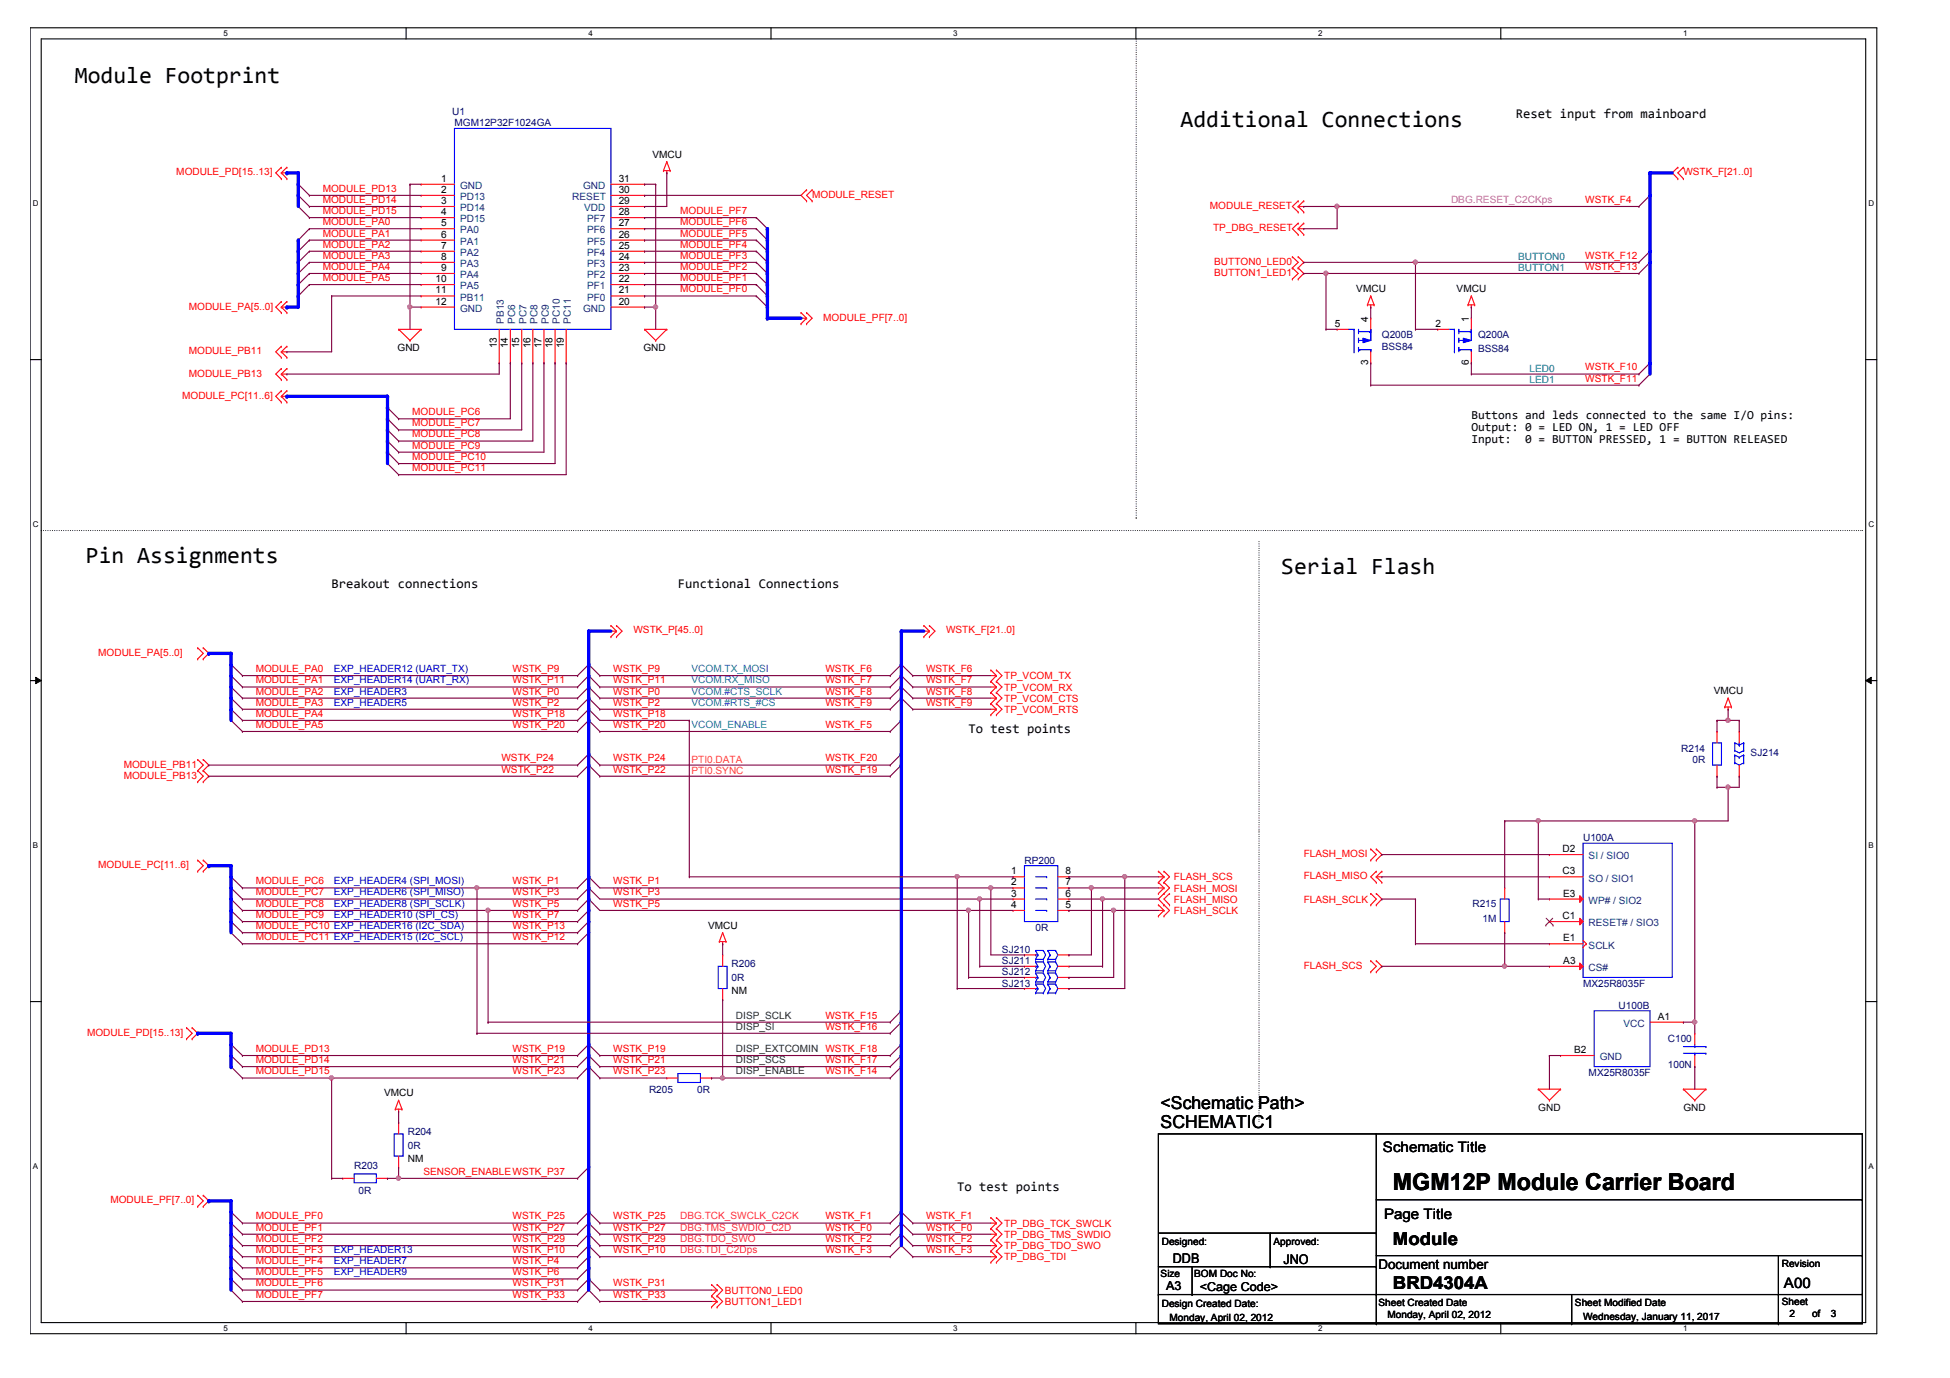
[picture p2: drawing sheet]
<svg xmlns="http://www.w3.org/2000/svg" width="297mm" height="210mm" viewBox="0 0 297 210" stroke-linecap="round" stroke-linejoin="round" font-family="sans-serif">
<defs><g id="words">
<g font-size="3.6">
<text x="11.4" y="12.6">Module Footprint</text>
<text x="179.8" y="19.4">Additional Connections</text>
<text x="13.1" y="85.8">Pin Assignments</text>
<text x="195.2" y="87.5">Serial Flash</text>
<text x="212.2" y="181.3">MGM12P Module Carrier Board</text>
</g>
<g font-size="2.7">
<text x="176.8" y="171.7">SCHEMATIC1</text>
<text x="176.8" y="168.9">&lt;Schematic Path&gt;</text>
<text x="212.2" y="189.7">Module</text>
<text x="212.2" y="196.3">BRD4304A</text>
</g>
<g font-size="2.2">
<text x="210.7" y="175.4">Schematic Title</text>
<text x="210.8" y="185.6">Page Title</text>
<text x="271.8" y="196.2">A00</text>
</g>
<g font-size="2">
<text x="230.9" y="18">Reset input from mainboard</text>
<text x="50.5" y="89.5">Breakout connections</text>
<text x="103.3" y="89.5">Functional Connections</text>
<text x="147.5" y="111.6">To test points</text>
<text x="145.8" y="181.4">To test points</text>
<text x="178.7" y="192.3">DDB</text>
<text x="195.5" y="192.5">JNO</text>
<text x="210" y="193.3">Document number</text>
</g>
<g font-size="1.9">
<text x="224.1" y="63.8">Buttons and leds connected to the same I/O pins:</text>
<text x="224.1" y="65.7">Output: 0 = LED ON, 1 = LED OFF</text>
<text x="224.1" y="67.5">Input:</text>
<text x="232.3" y="67.5">0 = BUTTON PRESSED, 1 = BUTTON RELEASED</text>
<text x="177.6" y="196.5">A3</text>
<text x="182.8" y="196.7">&lt;Cage Code&gt;</text>
</g>
<g font-size="1.5" fill="#000080">
<text x="68.9" y="17.5">U1</text>
<text x="69.2" y="19.2">MGM12P32F1024GA</text>
<text x="210.5" y="51.6">Q200B</text>
<text x="210.5" y="53.3">BSS84</text>
<text x="225.1" y="51.6">Q200A</text>
<text x="225.1" y="53.6">BSS84</text>
<text x="256.1" y="114.6">R214</text>
<text x="257.8" y="116.2">0R</text>
<text x="266.7" y="115.2">SJ214</text>
<text x="156.1" y="131.6">RP200</text>
<text x="241.1" y="128.1">U100A</text>
<text x="157.7" y="141.8">0R</text>
<text x="224.3" y="138.2">R215</text>
<text x="225.8" y="140.4">1M</text>
<text x="111.4" y="147.4">R206</text>
<text x="111.4" y="149.4">0R</text>
<text x="152.6" y="148.6">SJ212</text>
<text x="152.6" y="145.2">SJ210</text>
<text x="152.6" y="146.9">SJ211</text>
<text x="152.6" y="150.3">SJ213</text>
<text x="241.1" y="150.3">MX25R8035F</text>
<text x="246.6" y="153.7">U100B</text>
<text x="254.1" y="158.8">C100</text>
<text x="98.9" y="166.5">R205</text>
<text x="106.2" y="166.5">0R</text>
<text x="242" y="163.9">MX25R8035F</text>
<text x="254.1" y="162.7">100N</text>
<text x="62.1" y="172.9">R204</text>
<text x="53.9" y="178">R203</text>
<text x="62.1" y="175">0R</text>
<text x="54.6" y="181.9">0R</text>
</g>
<g font-size="1.5" fill="#f00">
<text x="26.9" y="26.7">MODULE_PD[15..13]</text>
<text x="49.2" y="29.2">MODULE_PD13</text>
<text x="256.4" y="26.7">WSTK_F[21..0]</text>
<text x="49.2" y="30.9">MODULE_PD14</text>
<text x="49.2" y="32.6">MODULE_PD15</text>
<text x="49.2" y="34.3">MODULE_PA0</text>
<text x="103.6" y="34.3">MODULE_PF6</text>
<text x="103.6" y="32.6">MODULE_PF7</text>
<text x="123.7" y="30.1">MODULE_RESET</text>
<text x="184.3" y="31.8">MODULE_RESET</text>
<text x="184.8" y="35.2">TP_DBG_RESET</text>
<text x="241.5" y="30.9">WSTK_F4</text>
<text x="49.2" y="36">MODULE_PA1</text>
<text x="49.2" y="37.7">MODULE_PA2</text>
<text x="49.2" y="39.4">MODULE_PA3</text>
<text x="49.2" y="41.1">MODULE_PA4</text>
<text x="103.6" y="41.1">MODULE_PF2</text>
<text x="103.6" y="39.4">MODULE_PF3</text>
<text x="103.6" y="37.7">MODULE_PF4</text>
<text x="103.6" y="36">MODULE_PF5</text>
<text x="185" y="40.3">BUTTON0_LED0</text>
<text x="241.5" y="39.4">WSTK_F12</text>
<text x="241.5" y="41.1">WSTK_F13</text>
<text x="28.8" y="47.2">MODULE_PA[5..0]</text>
<text x="49.2" y="42.8">MODULE_PA5</text>
<text x="103.6" y="44.5">MODULE_PF0</text>
<text x="103.6" y="42.8">MODULE_PF1</text>
<text x="185" y="42">BUTTON1_LED1</text>
<text x="28.8" y="53.9">MODULE_PB11</text>
<text x="125.4" y="48.9">MODULE_PF[7..0]</text>
<text x="28.8" y="57.4">MODULE_PB13</text>
<text x="241.5" y="56.4">WSTK_F10</text>
<text x="241.5" y="58.1">WSTK_F11</text>
<text x="27.7" y="60.7">MODULE_PC[11..6]</text>
<text x="62.8" y="63.2">MODULE_PC6</text>
<text x="62.8" y="64.9">MODULE_PC7</text>
<text x="62.8" y="66.6">MODULE_PC8</text>
<text x="62.8" y="68.3">MODULE_PC9</text>
<text x="62.8" y="70.1">MODULE_PC10</text>
<text x="62.8" y="71.8">MODULE_PC11</text>
<text x="15" y="99.9">MODULE_PA[5..0]</text>
<text x="96.5" y="96.5">WSTK_P[45..0]</text>
<text x="144.1" y="96.5">WSTK_F[21..0]</text>
<text x="39" y="102.4">MODULE_PA0</text>
<text x="39" y="104.1">MODULE_PA1</text>
<text x="39" y="105.8">MODULE_PA2</text>
<text x="39" y="107.5">MODULE_PA3</text>
<text x="78.1" y="102.4">WSTK_P9</text>
<text x="78.1" y="104.1">WSTK_P11</text>
<text x="78.1" y="105.8">WSTK_P0</text>
<text x="78.1" y="107.5">WSTK_P2</text>
<text x="93.4" y="104.1">WSTK_P11</text>
<text x="93.4" y="102.4">WSTK_P9</text>
<text x="93.4" y="105.8">WSTK_P0</text>
<text x="93.4" y="107.5">WSTK_P2</text>
<text x="125.7" y="104.1">WSTK_F7</text>
<text x="125.7" y="102.4">WSTK_F6</text>
<text x="125.7" y="105.8">WSTK_F8</text>
<text x="125.7" y="107.5">WSTK_F9</text>
<text x="141.1" y="102.4">WSTK_F6</text>
<text x="141.1" y="104.1">WSTK_F7</text>
<text x="141.1" y="105.8">WSTK_F8</text>
<text x="141.1" y="107.5">WSTK_F9</text>
<text x="153" y="103.5">TP_VCOM_TX</text>
<text x="153" y="105.2">TP_VCOM_RX</text>
<text x="153" y="106.9">TP_VCOM_CTS</text>
<text x="39" y="109.2">MODULE_PA4</text>
<text x="39" y="110.9">MODULE_PA5</text>
<text x="78.1" y="109.2">WSTK_P18</text>
<text x="78.1" y="110.9">WSTK_P20</text>
<text x="93.4" y="109.2">WSTK_P18</text>
<text x="93.4" y="110.9">WSTK_P20</text>
<text x="125.7" y="110.9">WSTK_F5</text>
<text x="153" y="108.6">TP_VCOM_RTS</text>
<text x="18.9" y="116.9">MODULE_PB11</text>
<text x="18.9" y="118.6">MODULE_PB13</text>
<text x="76.4" y="116">WSTK_P24</text>
<text x="76.4" y="117.7">WSTK_P22</text>
<text x="93.4" y="116">WSTK_P24</text>
<text x="93.4" y="117.7">WSTK_P22</text>
<text x="125.7" y="116">WSTK_F20</text>
<text x="125.7" y="117.7">WSTK_F19</text>
<text x="198.6" y="130.5">FLASH_MOSI</text>
<text x="15" y="132.2">MODULE_PC[11..6]</text>
<text x="39" y="134.7">MODULE_PC6</text>
<text x="39" y="136.4">MODULE_PC7</text>
<text x="78.1" y="136.4">WSTK_P3</text>
<text x="78.1" y="134.7">WSTK_P1</text>
<text x="93.4" y="136.4">WSTK_P3</text>
<text x="93.4" y="134.7">WSTK_P1</text>
<text x="178.8" y="137.5">FLASH_MISO</text>
<text x="178.8" y="135.8">FLASH_MOSI</text>
<text x="178.8" y="134.1">FLASH_SCS</text>
<text x="198.6" y="137.5">FLASH_SCLK</text>
<text x="198.6" y="133.9">FLASH_MISO</text>
<text x="39" y="138.1">MODULE_PC8</text>
<text x="39" y="139.8">MODULE_PC9</text>
<text x="39" y="141.5">MODULE_PC10 EXP_HEADER16 (I2C_SDA)</text>
<text x="39" y="143.2">MODULE_PC11 EXP_HEADER15 (I2C_SCL)</text>
<text x="78.1" y="139.8">WSTK_P7</text>
<text x="78.1" y="141.5">WSTK_P13</text>
<text x="78.1" y="143.2">WSTK_P12</text>
<text x="78.1" y="138.1">WSTK_P5</text>
<text x="93.4" y="138.1">WSTK_P5</text>
<text x="178.8" y="139.2">FLASH_SCLK</text>
<text x="198.6" y="147.5">FLASH_SCS</text>
<text x="125.7" y="155.2">WSTK_F15</text>
<text x="13.3" y="157.8">MODULE_PD[15..13]</text>
<text x="39" y="160.2">MODULE_PD13</text>
<text x="39" y="161.9">MODULE_PD14</text>
<text x="78.1" y="160.2">WSTK_P19</text>
<text x="78.1" y="161.9">WSTK_P21</text>
<text x="93.4" y="161.9">WSTK_P21</text>
<text x="93.4" y="160.2">WSTK_P19</text>
<text x="125.7" y="156.8">WSTK_F16</text>
<text x="125.7" y="161.9">WSTK_F17</text>
<text x="125.7" y="160.2">WSTK_F18</text>
<text x="39" y="163.7">MODULE_PD15</text>
<text x="78.1" y="163.7">WSTK_P23</text>
<text x="93.4" y="163.7">WSTK_P23</text>
<text x="125.7" y="163.7">WSTK_F14</text>
<text x="64.5" y="178.9">SENSOR_ENABLEWSTK_P37</text>
<text x="16.8" y="183.3">MODULE_PF[7..0]</text>
<text x="39" y="185.8">MODULE_PF0</text>
<text x="78.1" y="185.8">WSTK_P25</text>
<text x="93.4" y="185.8">WSTK_P25</text>
<text x="125.7" y="185.8">WSTK_F1</text>
<text x="141.1" y="185.8">WSTK_F1</text>
<text x="39" y="187.5">MODULE_PF1</text>
<text x="39" y="189.2">MODULE_PF2</text>
<text x="39" y="190.9">MODULE_PF3</text>
<text x="78.1" y="187.5">WSTK_P27</text>
<text x="78.1" y="189.2">WSTK_P29</text>
<text x="78.1" y="190.9">WSTK_P10</text>
<text x="93.4" y="187.5">WSTK_P27</text>
<text x="93.4" y="189.2">WSTK_P29</text>
<text x="93.4" y="190.9">WSTK_P10</text>
<text x="125.7" y="187.5">WSTK_F0</text>
<text x="125.7" y="189.2">WSTK_F2</text>
<text x="125.7" y="190.9">WSTK_F3</text>
<text x="141.1" y="187.5">WSTK_F0</text>
<text x="141.1" y="189.2">WSTK_F2</text>
<text x="141.1" y="190.9">WSTK_F3</text>
<text x="153" y="186.9">TP_DBG_TCK_SWCLK</text>
<text x="153" y="188.6">TP_DBG_TMS_SWDIO</text>
<text x="153" y="190.3">TP_DBG_TDO_SWO</text>
<text x="153" y="192">TP_DBG_TDI</text>
<text x="39" y="192.6">MODULE_PF4</text>
<text x="39" y="194.3">MODULE_PF5</text>
<text x="39" y="196">MODULE_PF6</text>
<text x="39" y="197.7">MODULE_PF7</text>
<text x="78.1" y="192.6">WSTK_P4</text>
<text x="78.1" y="196">WSTK_P31</text>
<text x="78.1" y="197.7">WSTK_P33</text>
<text x="78.1" y="194.3">WSTK_P6</text>
<text x="93.4" y="196">WSTK_P31</text>
<text x="93.4" y="197.7">WSTK_P33</text>
<text x="110.4" y="197.1">BUTTON0_LED0</text>
<text x="110.4" y="198.8">BUTTON1_LED1</text>
</g>
<g font-size="1.5">
<text x="67.2" y="27.7">1</text>
<text x="67.2" y="29.4">2</text>
<text x="94.2" y="27.7">31</text>
<text x="94.2" y="29.4">30</text>
<text x="99.4" y="24">VMCU</text>
<text x="67.2" y="31.1">3</text>
<text x="67.2" y="32.8">4</text>
<text x="67.2" y="34.5">5</text>
<text x="94.2" y="34.5">27</text>
<text x="94.2" y="32.8">28</text>
<text x="94.2" y="31.1">29</text>
<text x="67.2" y="36.2">6</text>
<text x="67.2" y="37.9">7</text>
<text x="67.2" y="39.6">8</text>
<text x="67.2" y="41.3">9</text>
<text x="94.2" y="41.3">23</text>
<text x="94.2" y="39.6">24</text>
<text x="94.2" y="37.9">25</text>
<text x="94.2" y="36.2">26</text>
<text x="66.4" y="43">10</text>
<text x="66.4" y="44.7">11</text>
<text x="66.4" y="46.4">12</text>
<text x="94.2" y="46.4">20</text>
<text x="94.2" y="44.7">21</text>
<text x="94.2" y="43">22</text>
<text x="206.6" y="44.4">VMCU</text>
<text x="221.9" y="44.4">VMCU</text>
<text x="60.6" y="53.4">GND</text>
<text x="75.7" y="53" transform="rotate(-90 75.7 53)">13</text>
<text x="77.4" y="53" transform="rotate(-90 77.4 53)">14</text>
<text x="79.1" y="53" transform="rotate(-90 79.1 53)">15</text>
<text x="80.8" y="53" transform="rotate(-90 80.8 53)">16</text>
<text x="82.5" y="53" transform="rotate(-90 82.5 53)">17</text>
<text x="84.2" y="53" transform="rotate(-90 84.2 53)">18</text>
<text x="85.9" y="53" transform="rotate(-90 85.9 53)">19</text>
<text x="98" y="53.4">GND</text>
<text x="203.3" y="49.8">5</text>
<text x="208.4" y="49" transform="rotate(-90 208.4 49)">4</text>
<text x="218.7" y="49.8">2</text>
<text x="223.7" y="49" transform="rotate(-90 223.7 49)">1</text>
<text x="208.4" y="55.6" transform="rotate(-90 208.4 55.6)">3</text>
<text x="223.7" y="55.6" transform="rotate(-90 223.7 55.6)">6</text>
<text x="261" y="105.7">VMCU</text>
<text x="238" y="129.8">D2</text>
<text x="154" y="133.2">1</text>
<text x="154" y="134.9">2</text>
<text x="154" y="136.6">3</text>
<text x="162.3" y="136.6">6</text>
<text x="162.3" y="134.9">7</text>
<text x="162.3" y="133.2">8</text>
<text x="238" y="133.2">C3</text>
<text x="238.1" y="136.6">E3</text>
<text x="107.9" y="141.4">VMCU</text>
<text x="154" y="138.3">4</text>
<text x="162.3" y="138.3">5</text>
<text x="238" y="140">C1</text>
<text x="238.1" y="143.4">E1</text>
<text x="238.1" y="146.8">A3</text>
<text x="111.4" y="151.5">NM</text>
<text x="252.5" y="155.3">A1</text>
<text x="239.8" y="160.4">B2</text>
<text x="58.5" y="167">VMCU</text>
<text x="234.3" y="169.2">GND</text>
<text x="256.4" y="169.2">GND</text>
<text x="62.1" y="177">NM</text>
<text x="177" y="189.6">Designed:</text>
<text x="194" y="189.6">Approved:</text>
<text x="176.8" y="194.5">Size</text>
<text x="181.9" y="194.5">BOM Doc No:</text>
<text x="271.4" y="193">Revision</text>
<text x="177" y="199.1">Design Created Date:</text>
<text x="178.2" y="201.2">Monday, April 02, 2012</text>
<text x="210" y="199">Sheet Created Date</text>
<text x="211.3" y="200.8">Monday, April 02, 2012</text>
<text x="239.9" y="199">Sheet Modified Date</text>
<text x="241.1" y="201">Wednesday, January 11, 2017</text>
<text x="271.4" y="198.8">Sheet</text>
<text x="272.6" y="200.7">2</text>
<text x="276" y="200.7">of</text>
<text x="278.9" y="200.7">3</text>
</g>
<g font-size="1.5" fill="#004080">
<text x="70.1" y="28.8">GND</text>
<text x="88.8" y="28.8">GND</text>
<text x="70.1" y="30.5">PD13</text>
<text x="70.1" y="32.2">PD14</text>
<text x="70.1" y="33.9">PD15</text>
<text x="70.1" y="35.6">PA0</text>
<text x="87.2" y="30.5">RESET</text>
<text x="89" y="32.2">VDD</text>
<text x="89.4" y="35.6">PF6</text>
<text x="89.4" y="33.9">PF7</text>
<text x="70.1" y="37.3">PA1</text>
<text x="70.1" y="39">PA2</text>
<text x="70.1" y="40.7">PA3</text>
<text x="89.4" y="40.7">PF3</text>
<text x="89.4" y="39">PF4</text>
<text x="89.4" y="37.3">PF5</text>
<text x="70.1" y="42.4">PA4</text>
<text x="70.1" y="44.1">PA5</text>
<text x="70.1" y="45.8">PB11</text>
<text x="70.1" y="47.5">GND</text>
<text x="88.8" y="47.5">GND</text>
<text x="89.4" y="45.8">PF0</text>
<text x="89.4" y="44.1">PF1</text>
<text x="89.4" y="42.4">PF2</text>
<text x="76.8" y="49.3" transform="rotate(-90 76.8 49.3)">PB13</text>
<text x="78.5" y="49.3" transform="rotate(-90 78.5 49.3)">PC6</text>
<text x="80.2" y="49.3" transform="rotate(-90 80.2 49.3)">PC7</text>
<text x="81.9" y="49.3" transform="rotate(-90 81.9 49.3)">PC8</text>
<text x="83.6" y="49.3" transform="rotate(-90 83.6 49.3)">PC9</text>
<text x="85.3" y="49.3" transform="rotate(-90 85.3 49.3)">PC10</text>
<text x="87" y="49.3" transform="rotate(-90 87 49.3)">PC11</text>
<text x="242" y="130.9">SI / SIO0</text>
<text x="242" y="134.3">SO / SIO1</text>
<text x="242" y="137.7">WP# / SIO2</text>
<text x="242" y="141.1">RESET# / SIO3</text>
<text x="242" y="144.5">SCLK</text>
<text x="242" y="147.9">CS#</text>
<text x="243.7" y="161.5">GND</text>
<text x="247.3" y="156.4">VCC</text>
</g>
<text font-size="1.5" fill="#f0f" x="221" y="30.9">DBG.RESET_C2CKps</text>
<g font-size="1.5" fill="#008080">
<text x="231.2" y="39.6">BUTTON0</text>
<text x="231.2" y="41.3">BUTTON1</text>
<text x="233" y="56.6">LED0</text>
<text x="233" y="58.3">LED1</text>
</g>
<g font-size="1.5" fill="#00f">
<text x="50.9" y="102.4">EXP_HEADER12 (UART_TX)</text>
<text x="50.9" y="104.1">EXP_HEADER14 (UART_RX)</text>
<text x="50.9" y="105.8">EXP_HEADER3</text>
<text x="50.9" y="107.5">EXP_HEADER5</text>
<text x="50.9" y="134.7">EXP_HEADER4 (SPI_MOSI)</text>
<text x="50.9" y="136.4">EXP_HEADER6 (SPI_MISO)</text>
<text x="50.9" y="138.1">EXP_HEADER8 (SPI_SCLK)</text>
<text x="50.9" y="139.8">EXP_HEADER10 (SPI_CS)</text>
<text x="50.9" y="190.9">EXP_HEADER13</text>
<text x="50.9" y="192.6">EXP_HEADER7</text>
<text x="50.9" y="194.3">EXP_HEADER9</text>
</g>
<g font-size="1.5" fill="#0080ff">
<text x="105.3" y="104.1">VCOM.RX_MISO</text>
<text x="105.3" y="102.4">VCOM.TX_MOSI</text>
<text x="105.3" y="105.8">VCOM.#CTS_SCLK</text>
<text x="105.3" y="107.5">VCOM.#RTS_#CS</text>
<text x="105.3" y="110.9">VCOM_ENABLE</text>
</g>
<g font-size="1.5" fill="#ff8000">
<text x="105.3" y="116.2">PTI0.DATA</text>
<text x="105.3" y="117.9">PTI0.SYNC</text>
</g>
<g font-size="1.5" fill="#008000">
<text x="112.1" y="155.2">DISP_SCLK</text>
<text x="112.1" y="156.8">DISP_SI</text>
<text x="112.1" y="161.9">DISP_SCS</text>
<text x="112.1" y="160.2">DISP_EXTCOMIN</text>
<text x="112.1" y="163.7">DISP_ENABLE</text>
</g>
<g font-size="1.5" fill="#ff0080">
<text x="103.6" y="185.8">DBG.TCK_SWCLK_C2CK</text>
<text x="103.6" y="187.5">DBG.TMS_SWDIO_C2D</text>
<text x="103.6" y="189.2">DBG.TDO_SWO</text>
<text x="103.6" y="190.9">DBG.TDI_C2Dps</text>
</g>
<g font-size="1.2">
<text x="34" y="5.5">5</text>
<text x="89.6" y="5.5">4</text>
<text x="145.2" y="5.5">3</text>
<text x="200.8" y="5.5">2</text>
<text x="256.4" y="5.5">1</text>
<text x="5" y="31.5">D</text>
<text x="284.6" y="31.5">D</text>
<text x="5" y="80.3">C</text>
<text x="284.6" y="80.3">C</text>
<text x="5" y="129.2">B</text>
<text x="284.6" y="129.2">B</text>
<text x="5" y="178.1">A</text>
<text x="284.6" y="178.1">A</text>
<text x="34" y="202.7">5</text>
<text x="89.6" y="202.7">4</text>
<text x="145.2" y="202.7">3</text>
<text x="200.8" y="202.7">2</text>
<text x="256.4" y="202.7">1</text>
</g>
</g></defs>
<path d="M4.6 4.2h281.3v199h-281.3zM6.3 5.9h277.9v195.6h-277.9z" fill="none" stroke="#000" stroke-width=".17"/>
<g fill="#fff">
<path d="M34 4.4h.7v1.4h-.7z"/>
<path d="M34 201.6h.7v1.4h-.7z"/>
</g>
<path d="M61.9 4.2v1.7M61.9 201.5v1.7" fill="none" stroke="#000" stroke-width=".17"/>
<g fill="#fff">
<path d="M89.6 4.4h.7v1.4h-.7z"/>
<path d="M89.6 201.6h.7v1.4h-.7z"/>
</g>
<path d="M117.4 4.2v1.7M117.4 201.5v1.7" fill="none" stroke="#000" stroke-width=".17"/>
<g fill="#fff">
<path d="M145.2 4.4h.7v1.4h-.7z"/>
<path d="M145.2 201.6h.7v1.4h-.7z"/>
</g>
<path d="M173 4.2v1.7M173 201.5v1.7" fill="none" stroke="#000" stroke-width=".17"/>
<g fill="#fff">
<path d="M200.8 4.4h.6v1.4h-.6z"/>
<path d="M200.8 201.6h.6v1.4h-.6z"/>
</g>
<path d="M228.6 4.2v1.7M228.6 201.5v1.7" fill="none" stroke="#000" stroke-width=".17"/>
<g fill="#fff">
<path d="M256.4 4.4h.6v1.4h-.6z"/>
<path d="M256.4 201.6h.6v1.4h-.6z"/>
<path d="M5 30.4h.9v1.3h-.9z"/>
<path d="M284.6 30.4h.9v1.3h-.9z"/>
<path d="M5 79.2h.9v1.4h-.9z"/>
<path d="M284.6 79.2h.9v1.4h-.9z"/>
</g>
<path d="M4.6 54.8h1.7M284.2 54.8h1.7" fill="none" stroke="#000" stroke-width=".17"/>
<g fill="#fff">
<path d="M5 128.1h.8v1.4h-.8z"/>
<path d="M284.6 128.1h.8v1.4h-.8z"/>
</g>
<path d="M4.6 103.7h1.7M284.2 103.7h1.7" fill="none" stroke="#000" stroke-width=".17"/>
<path d="M5.4 103.2l.9 .5-.9 .4zM284.2 103.7l.8-.5v.9z" fill="#000"/>
<path d="M5.4 103.2l.9 .5-.9 .4zM284.2 103.7l.8-.5v.9z" fill="none" stroke="#000" stroke-width=".15"/>
<g fill="#fff">
<path d="M5 177h.8v1.3h-.8z"/>
<path d="M284.6 177h.8v1.3h-.8z"/>
</g>
<g fill="none" stroke="#000" stroke-width=".17">
<path d="M4.6 152.6h1.7M284.2 152.6h1.7M176.5 172.7h107.2v28.9h-107.2zM209.6 172.7v28.9M176.5 197.2h.1M176.5 197.2h107.2M176.5 193h33.1M176.5 187.8h33.1M181.6 197.2h.1M181.6 193v4.2M193.5 193h.1M193.5 187.8v5.2"/>
<path d="M209.6 197.2h.1M209.6 193h.1M209.6 187.8h.1M209.6 182.8h74.1M209.6 191.3h74.1M239.4 197.2v4.4M270.9 197.2h.1M270.9 191.3v10.3M283.7 182.8h.1M283.7 191.3h.1M209.6 201.6h.1M239.4 201.6h.1"/>
<path d="M270.9 201.6h.1"/>
</g>
<path d="M173.1 5.9v73.1M173.1 79h.1M6.3 80.8h277.4M191.8 82.5v44.1M283.7 80.8h.1M191.8 126.6h.1M191.8 126.7v44.1M191.8 170.8h.1" fill="none" stroke="#000" stroke-width=".17" stroke-dasharray="0 .3"/>
<g fill="none" stroke="#f00" stroke-width=".17">
<path d="M42.9 27.2h.1M42.9 25.5h.1M42.9 26.3h.1M42.9 25.5l-.9 .8 .9 .9M42.9 26.3l.8 .9M42.9 26.3h.8M43.7 27.2h.1M43.7 25.5h.1M43.7 25.5l-.8 .8M101.1 26h.1M101.1 26h1M101.6 26.3h.1"/>
<path d="M101.6 24.6h.1M101.6 26v.3M101.6 24.6l-.5 1.4M101.6 24.6l.5 1.4M102.1 26h.1M122.9 30.6h.1M122.9 28.9h.1M122.9 28.9l-.9 .9 .9 .8M123.7 30.6h.1M123.7 28.9h.1M123.7 28.9l-.8 .9 .8 .8M196.9 39.1h.1"/>
<path d="M196.9 39.1l.9 .9-.9 .8M197.8 35.7h.1M197.8 34h.1M197.8 34.8h.1M197.8 32.3h.1M197.8 30.6h.1M197.8 31.5h.1M197.8 39.1h.1M197.8 39.1l.8 .9-.8 .8M197.8 34l-.9 .8 .9 .9M197.8 34.8l.8 .9M197.8 34.8h.8"/>
<path d="M197.8 30.6l-.9 .9 .9 .8M197.8 31.5l.8 .8M197.8 31.5h.8M198.6 35.7h.1M198.6 34h.1M198.6 32.3h.1M198.6 30.6h.1M198.6 34l-.8 .8M198.6 30.6l-.8 .9M255.6 27.2h.1M255.6 25.5h.1M255.6 25.5l-.9 .8 .9 .9"/>
<path d="M256.4 27.2h.1M256.4 25.5h.1M256.4 25.5l-.8 .8 .8 .9M42.9 47.6h.1M42.9 45.9h.1M42.9 46.8h.1M42.9 54.4h.1M42.9 52.7h.1M42.9 53.6h.1M42.9 57.8h.1M42.9 56.1h.1M42.9 57h.1"/>
<path d="M42.9 59.5h.1M42.9 45.9l-.9 .9 .9 .8M42.9 46.8l.8 .8M42.9 46.8h.8M42.9 52.7l-.9 .9 .9 .8M42.9 53.6l.8 .8M42.9 53.6h.8M42.9 56.1l-.9 .9 .9 .8M42.9 57l.8 .8M42.9 57h.8M42.9 59.5l-.9 .9 .9 .9M43.7 47.6h.1"/>
<path d="M43.7 45.9h.1M43.7 54.4h.1M43.7 52.7h.1M43.7 57.8h.1M43.7 56.1h.1M43.7 59.5h.1M43.7 45.9l-.8 .9M43.7 52.7l-.8 .9M43.7 56.1l-.8 .9M43.7 59.5l-.8 .9M60.7 50.2h.1M60.7 50.2h3.4"/>
<path d="M60.7 50.2l1.8 1.7M62.5 51.9h.1M64.1 50.2h.1M64.1 50.2l-1.6 1.7M98.2 50.2h.1M98.2 50.2h3.4M98.2 50.2l1.7 1.7M99.9 51.9h.1M101.6 50.2h.1M101.6 50.2l-1.7 1.7M122 47.6h.1M122 49.3h.1"/>
<path d="M122 47.6l.9 .9M122 48.5h.9M122.9 47.6h.1M122.9 49.3h.1M122.9 48.5h.1M122.9 47.6l.8 .9-.8 .8M122.9 48.5l-.9 .8M196.9 40.8h.1M196.9 42.5h.1M196.9 40.8l.9 .9-.9 .8M197.8 40.8h.1M197.8 42.5h.1"/>
<path d="M197.8 40.8l.8 .9-.8 .8M208.3 46.4h.1M208.3 46.4h1M208.8 46.8h.1M208.8 45.1h.1M208.8 46.4v.4M208.8 45.1l-.5 1.3M208.8 45.1l.5 1.3M209.3 46.4h.1M223.6 46.4h.1M223.6 46.4h1M224.1 46.8h.1"/>
<path d="M224.1 45.1h.1M224.1 46.4v.4M224.1 45.1l-.5 1.3M224.1 45.1l.5 1.3M224.6 46.4h.1M42.9 61.3h.1M42.9 60.4h.1M42.9 60.4l.8 .9M42.9 60.4h.8M43.7 61.3h.1M30.1 98.7h.1M30.1 98.7l.9 .8-.9 .9"/>
<path d="M31 98.7h.1M31 98.7l.8 .8-.8 .9M93.1 95.3h.1M93.1 97h.1M93.1 96.1h.8M93.1 95.3l.8 .8M93.9 95.3h.1M93.9 97h.1M93.9 96.1h.1M93.9 95.3l.9 .8-.9 .9M93.9 96.1l-.8 .9M140.7 95.3h.1"/>
<path d="M140.7 97h.1M140.7 95.3l.9 .8M140.7 96.1h.9M141.6 95.3h.1M141.6 97h.1M141.6 96.1h.1M141.6 95.3l.8 .8-.8 .9M141.6 96.1l-.9 .9M30.1 100.4h.1M30.1 115.7h.1M30.1 117.4h.1M30.1 119.1h.1"/>
<path d="M30.1 115.7l.9 .8-.9 .9M30.1 117.4l.9 .8-.9 .9M31 100.4h.1M31 115.7h.1M31 117.4h.1M31 119.1h.1M31 115.7l.8 .8-.8 .9M31 117.4l.8 .8-.8 .9M150.9 102.1h.1M150.9 103.8h.1M150.9 105.5h.1M150.9 107.2h.1"/>
<path d="M150.9 108.9h.1M150.9 102.1l.9 .8M150.9 102.9h.9M150.9 103.8l.9 .8M150.9 104.6h.9M150.9 105.5l.9 .8M150.9 106.3h.9M150.9 107.2l.9 .8M150.9 108h.9M151.8 102.1h.1M151.8 103.8h.1M151.8 102.9h.1"/>
<path d="M151.8 105.5h.1M151.8 104.6h.1M151.8 107.2h.1M151.8 106.3h.1M151.8 108.9h.1M151.8 108h.1M151.8 105.5l.8 .8-.8 .9M151.8 102.1l.8 .8-.8 .9M151.8 102.9l-.9 .9M151.8 103.8l.8 .8-.8 .9M151.8 104.6l-.9 .9M151.8 106.3l-.9 .9"/>
<path d="M151.8 107.2l.8 .8-.8 .9M151.8 108l-.9 .9M262.7 107.7h.1M262.7 107.7h1.1M263.2 108h.1M263.2 106.3h.1M263.2 107.7v.3M263.2 106.3l-.5 1.4M263.2 106.3l.6 1.4M263.8 107.7h.1M30.1 131h.1M30.1 132.7h.1"/>
<path d="M30.1 131l.9 .9-.9 .8M31 131h.1M31 132.7h.1M31 131l.8 .9-.8 .8M176.5 136.1h.1M176.5 134.4h.1M176.5 139.5h.1M176.5 137.8h.1M176.5 132.7h.1M176.5 133.6h.8M176.5 134.4l.8 .9M176.5 135.3h.8"/>
<path d="M176.5 137.8l.8 .9M176.5 138.7h.8M176.5 132.7l.8 .9M177.3 136.1h.1M177.3 137.8h.1M177.3 134.4h.1M177.3 135.3h.1M177.3 139.5h.1M177.3 138.7h.1M177.3 132.7h.1M177.3 133.6h.1M177.3 134.4l.9 .9-1.7 1.6 .8 .9"/>
<path d="M177.3 135.3l-.8 .8M177.3 137.8l.9 .9-.9 .8M177.3 138.7l-.8 .8M177.3 132.7l.9 .9-.9 .8M177.3 133.6l-.8 .8M178.2 136.1h.1M178.2 137.8h.1M178.2 136.1l-.9 .8 .9 .9M208.8 131h.1M208.8 129.3h.1M208.8 137.8h.1M208.8 136.1h.1"/>
<path d="M208.8 129.3l.8 .9-.8 .8M208.8 136.1l.8 .8-.8 .9M209.6 131h.1M209.6 129.3h.1M209.6 137.8h.1M209.6 136.1h.1M209.6 132.7h.1M209.6 134.4h.1M209.6 133.6h.1M209.6 132.7l-.8 .9 .8 .8M209.6 129.3l.9 .9-.9 .8M209.6 136.1l.9 .8-.9 .9"/>
<path d="M209.6 133.6l.9 .8M209.6 133.6h.9M210.5 132.7h.1M210.5 134.4h.1M210.5 132.7l-.9 .9M28.4 156.5h.1M28.4 158.2h.1M28.4 156.5l.9 .9-.9 .8M29.3 156.5h.1M29.3 158.2h.1M29.3 156.5l.8 .9-.8 .8M109.6 143.4h.1"/>
<path d="M109.6 143.4h1M110.1 143.8h.1M110.1 142.1h.1M110.1 152.3h.1M110.1 145.5h.1M110.1 143.4v.4M110.1 145.5v1.7M110.1 150.6v1.7M110.1 142.1l-.5 1.3M110.1 142.1l.5 1.3M110.6 143.4h.1M156.1 148.9h.1"/>
<path d="M156.1 148.9h1.6M161.1 148.9h1.7M162.8 148.9h.1M208.8 148h.1M208.8 146.3h.1M208.8 146.3l.8 .9-.8 .8M209.6 148h.1M209.6 146.3h.1M209.6 146.3l.9 .9-.9 .8M52.2 179.5h.1M52.2 179.5h1.7M57.3 179.5h1.7"/>
<path d="M59 179.5h.1M60.2 169h.1M60.2 169h1M60.7 169.3h.1M60.7 167.6h.1M60.7 169v.3M60.7 167.6l-.5 1.4M60.7 167.6l.5 1.4M61.2 169h.1M234.3 165.9h.1M234.3 165.9h3.4M234.3 165.9l1.7 1.7"/>
<path d="M236 167.6h.1M237.7 165.9h.1M237.7 165.9l-1.7 1.7M256.4 165.9h.1M256.4 165.9h3.5M256.4 165.9l1.8 1.7M258.2 167.6h.1M259.9 165.9h.1M259.9 165.9l-1.7 1.7M30.1 182.1h.1M30.1 183.8h.1M30.1 182.1l.9 .8-.9 .9"/>
<path d="M31 182.1h.1M31 183.8h.1M31 182.1l.8 .8-.8 .9M108.4 195.7h.1M108.4 197.4h.1M108.4 199.1h.1M108.4 195.7l.8 .8M108.4 196.5h.8M108.4 197.4l.8 .8M108.4 198.2h.8M109.2 195.7h.1M109.2 197.4h.1"/>
<path d="M109.2 196.5h.1M109.2 199.1h.1M109.2 198.2h.1M109.2 195.7l.9 .8-.9 .9M109.2 196.5l-.8 .9M109.2 197.4l.9 .8-.9 .9M109.2 198.2l-.8 .9M150.9 185.5h.1M150.9 187.2h.1M150.9 188.9h.1M150.9 190.6h.1M150.9 192.3h.1"/>
<path d="M150.9 185.5l.9 .8M150.9 186.3h.9M150.9 187.2l.9 .8M150.9 188h.9M150.9 188.9l.9 .8M150.9 189.7h.9M150.9 190.6l.9 .8M150.9 191.4h.9M151.8 185.5h.1M151.8 187.2h.1M151.8 186.3h.1M151.8 188.9h.1"/>
<path d="M151.8 188h.1M151.8 190.6h.1M151.8 189.7h.1M151.8 192.3h.1M151.8 191.4h.1M151.8 185.5l.8 .8-.8 .9M151.8 186.3l-.9 .9M151.8 187.2l.8 .8-.8 .9M151.8 188l-.9 .9M151.8 188.9l.8 .8-.8 .9M151.8 189.7l-.9 .9M151.8 190.6l.8 .8-.8 .9"/>
<path d="M151.8 191.4l-.9 .9"/>
</g>
<g fill="none" stroke="#800040" stroke-width=".17">
<path d="M45.4 28.1h.1M45.4 29.8h.1M45.4 31.5h.1M45.4 36.6h.1M45.4 38.3h.1M45.4 40h.1M45.4 28.1l1.7 1.7M45.4 29.8l1.7 1.7M45.4 31.5l1.7 1.6M47.1 34.8l-1.7 1.8M47.1 36.6l-1.7 1.7M47.1 38.3l-1.7 1.7"/>
<path d="M47.1 40l-1.7 1.7M115.2 33.1h.1M115.2 34.8h.1M115.2 36.6h.1M115.2 38.3h.1M115.2 40h.1M115.2 33.1l1.7 1.7M115.2 34.8l1.7 1.8M115.2 36.6l1.7 1.7M115.2 38.3l1.7 1.7M115.2 40l1.7 1.7M249.7 31.5h.1"/>
<path d="M249.7 40h.1M251.3 29.8l-1.6 1.7M251.3 38.3l-1.6 1.7M251.3 40l-1.6 1.7M45.4 41.7h.1M45.4 43.3h.1M45.4 45.1h.1M47.1 41.7l-1.7 1.6M47.1 43.3l-1.7 1.8M115.2 41.7h.1M115.2 43.3h.1M115.2 45.1h.1"/>
<path d="M115.2 41.7l1.7 1.6M115.2 43.3l1.7 1.8M115.2 45.1l1.7 1.7M249.7 57h.1M249.7 58.7h.1M249.7 41.7h.1M251.3 55.3l-1.6 1.7M251.3 57l-1.6 1.7M59 62.1h.1M59 63.8h.1M59 65.5h.1M59 67.2h.1"/>
<path d="M59 68.9h.1M59 70.6h.1M59 62.1l1.7 1.7M59 63.8l1.7 1.7M59 65.5l1.7 1.7M59 67.2l1.7 1.7M59 68.9l1.7 1.7M59 70.6l1.7 1.7M35.2 101.2h.1M35.2 102.9h.1M35.2 104.6h.1M35.2 106.3h.1"/>
<path d="M35.2 108h.1M35.2 109.7h.1M35.2 101.2l1.7 1.7M35.2 102.9l1.7 1.7M35.2 104.6l1.7 1.7M35.2 106.3l1.7 1.7M35.2 108l1.7 1.7M35.2 109.7l1.7 1.7M88 102.9h.1M88 104.6h.1M88 106.3h.1M88 108h.1"/>
<path d="M88 109.7h.1M88 111.4h.1M88 116.5h.1M88 118.2h.1M89.7 101.2h.1M89.7 102.9h.1M89.7 104.6h.1M89.7 106.3h.1M89.7 108h.1M89.7 109.7h.1M89.7 114.8h.1M89.7 116.5h.1"/>
<path d="M89.7 101.2l1.7 1.7M89.7 101.2l-1.7 1.7M89.7 102.9l-1.7 1.7M89.7 104.6l-1.7 1.7M89.7 106.3l-1.7 1.7M89.7 108l-1.7 1.7M89.7 109.7l-1.7 1.7M89.7 102.9l1.7 1.7M89.7 104.6l1.7 1.7M89.7 106.3l1.7 1.7M89.7 108l1.7 1.7M89.7 109.7l1.7 1.7"/>
<path d="M89.7 114.8l-1.7 1.7M89.7 116.5l-1.7 1.7M89.7 114.8l1.7 1.7M89.7 116.5l1.7 1.7M135.6 102.9h.1M135.6 104.6h.1M135.6 106.3h.1M135.6 108h.1M135.6 111.4h.1M135.6 116.5h.1M135.6 118.2h.1M137.3 101.2h.1"/>
<path d="M137.3 102.9h.1M137.3 104.6h.1M137.3 106.3h.1M137.3 101.2l-1.7 1.7M137.3 102.9l-1.7 1.7M137.3 104.6l-1.7 1.7M137.3 106.3l-1.7 1.7M137.3 109.7l-1.7 1.7M137.3 114.8l-1.7 1.7M137.3 116.5l-1.7 1.7M137.3 101.2l1.7 1.7M137.3 102.9l1.7 1.7"/>
<path d="M137.3 104.6l1.7 1.7M137.3 106.3l1.7 1.7M35.2 133.6h.1M35.2 135.3h.1M35.2 136.9h.1M35.2 138.7h.1M35.2 133.6l1.7 1.7M35.2 135.3l1.7 1.6M35.2 136.9l1.7 1.8M35.2 138.7l1.7 1.7M88 135.3h.1M88 136.9h.1"/>
<path d="M88 138.7h.1M89.7 136.9h.1M89.7 135.3h.1M89.7 133.6h.1M89.7 133.6l-1.7 1.7M89.7 135.3l-1.7 1.6M89.7 136.9l-1.7 1.8M89.7 138.7l-1.7 1.7M89.7 136.9l1.7 1.8M89.7 135.3l1.7 1.6M89.7 133.6l1.7 1.7M35.2 140.4h.1"/>
<path d="M35.2 142.1h.1M35.2 159.1h.1M35.2 140.4l1.7 1.7M35.2 142.1l1.7 1.7M35.2 159.1l1.7 1.7M88 140.4h.1M88 142.1h.1M88 143.8h.1M89.7 159.1h.1M89.7 140.4l-1.7 1.7M89.7 142.1l-1.7 1.7M89.7 159.1l-1.7 1.7"/>
<path d="M89.7 159.1l1.7 1.7M135.6 157.4h.1M135.6 155.7h.1M137.3 155.7l-1.7 1.7M137.3 154l-1.7 1.7M137.3 159.1l-1.7 1.7M35.2 160.8h.1M35.2 162.5h.1M35.2 160.8l1.7 1.7M35.2 162.5l1.7 1.7M88 160.8h.1M88 162.5h.1"/>
<path d="M88 164.2h.1M88 179.5h.1M89.7 160.8h.1M89.7 162.5h.1M89.7 160.8l-1.7 1.7M89.7 162.5l-1.7 1.7M89.7 160.8l1.7 1.7M89.7 162.5l1.7 1.7M89.7 177.8l-1.7 1.7M135.6 160.8h.1M135.6 162.5h.1M135.6 164.2h.1"/>
<path d="M137.3 160.8l-1.7 1.7M137.3 162.5l-1.7 1.7M35.2 184.6h.1M35.2 186.3h.1M35.2 188h.1M35.2 189.7h.1M35.2 191.4h.1M35.2 193.1h.1M35.2 194.8h.1M35.2 196.5h.1M35.2 184.6l1.7 1.7M35.2 186.3l1.7 1.7"/>
<path d="M35.2 188l1.7 1.7M35.2 189.7l1.7 1.7M35.2 191.4l1.7 1.7M35.2 193.1l1.7 1.7M35.2 194.8l1.7 1.7M35.2 196.5l1.7 1.7M88 186.3h.1M88 188h.1M88 189.7h.1M88 191.4h.1M88 193.1h.1M88 194.8h.1"/>
<path d="M88 196.5h.1M88 198.2h.1M89.7 184.6h.1M89.7 186.3h.1M89.7 188h.1M89.7 189.7h.1M89.7 194.8h.1M89.7 196.5h.1M89.7 184.6l-1.7 1.7M89.7 186.3l-1.7 1.7M89.7 188l-1.7 1.7M89.7 189.7l-1.7 1.7"/>
<path d="M89.7 191.4l-1.7 1.7M89.7 193.1l-1.7 1.7M89.7 194.8l-1.7 1.7M89.7 196.5l-1.7 1.7M89.7 184.6l1.7 1.7M89.7 186.3l1.7 1.7M89.7 188l1.7 1.7M89.7 189.7l1.7 1.7M89.7 194.8l1.7 1.7M89.7 196.5l1.7 1.7M135.6 186.3h.1M135.6 188h.1"/>
<path d="M135.6 189.7h.1M135.6 191.4h.1M137.3 184.6h.1M137.3 186.3h.1M137.3 188h.1M137.3 189.7h.1M137.3 184.6l-1.7 1.7M137.3 186.3l-1.7 1.7M137.3 188l-1.7 1.7M137.3 189.7l-1.7 1.7M137.3 184.6l1.7 1.7M137.3 186.3l1.7 1.7"/>
<path d="M137.3 188l1.7 1.7M137.3 189.7l1.7 1.7"/>
</g>
<g fill="none" stroke="#00f" stroke-width=".17">
<path d="M222.2 52.9h.1M222.2 51.5h.1M222.2 51.9h.1M222.2 50.2h.1M222.2 50.2v.6M222.2 51.5v.7M222.2 52.9v.7M222.2 51.9h1.1M222.2 50.5h1.9M222.4 53.3h.1M222.4 53.3h1.7M224.1 50.2h.1"/>
<path d="M224.1 53.3h.1M224.1 50.5h.1M224.1 50.2v1.7M224.1 53.3v.3M109.4 147.2h1.4v3.4h-1.4zM157.7 148.9h.1M157.7 149.6h.1M157.7 148.2h.1M157.7 148.2h1.2M157.7 148.2l.4 .7M157.7 148.9h.4M157.7 149.6h1.2"/>
<path d="M158.1 148.9h.1M158.1 148.9l-.4 .7M158.9 148.2h.1M158.9 149.6h.1M158.9 148.2l.4 .7-.4 .7M159.6 148.2h.1M159.6 149.6h.1M159.6 148.2l.3 .7M159.6 148.2h1.2M159.6 149.6h1.2M159.9 148.9h.1M159.9 148.9l-.3 .7"/>
<path d="M160.8 148.2h.1M160.8 149.6h.1M160.8 148.2l.3 .7-.3 .7M53.9 178.8h3.4v1.4h-3.4z"/>
</g>
<path d="M222.9 51.5l1.2 .4-1.2 .3z" fill="#00f"/>
<g fill="none" stroke="#00f" stroke-width=".17">
<path d="M69.2 19.6h23.9v30.6h-23.9zM220.7 50.2h.8M221.5 53.6h.1M221.5 50.2h.1M221.5 50.2v3.4M222.2 53.3h.1M222.2 53.3h1.9M222.4 50.5h1.6M222.9 51.5l1.2 .4-1.2 .3zM224 50.5h.1M224.1 50.2h.1M224.1 53.3h.1"/>
<path d="M224.1 50.2v1.7M224.1 53.3v.3M260.9 113.2h1.3v3.3h-1.3zM264.3 114.3h.1M264.3 116.2h.1M264.3 113.2h.1M264.3 115h.1M264.3 114.3l.6 .4 .7-.4M264.3 115l.6 .4M264.3 116.2l.6 .3 .7-.3M264.3 113.2l.6 .3M264.3 113.2v1.1"/>
<path d="M264.3 115v1.2M264.9 115.4h.1M264.9 113.5h.1M264.9 113.2h.1M264.9 113.2v.3M265.6 114.3h.1M265.6 116.2h.1M265.6 115h.1M265.6 113.2h.1M265.6 115l-.7 .4M265.6 113.2v1.1M265.6 115v1.2"/>
<path d="M265.6 113.2l-.7 .3M156.1 131.9h5v8.5h-5zM157.7 133.6h1.7M157.7 135.3h1.7M157.7 136.9h1.7M157.7 138.7h1.7M159.4 133.6h.1M159.4 135.3h.1M159.4 136.9h.1M159.4 138.7h.1M228.5 136.9h1.4v3.5h-1.4zM241.1 128.4h13.6v20.5h-13.6z"/>
<path d="M242.8 154h8.5v8.5h-8.5zM256.4 159.4h3.5M258.2 159.4h.1M258.2 159.1v.3M259.9 159.4h.1M60 172.7h1.4v3.4h-1.4zM103.3 163.5h3.4v1.4h-3.4zM256.4 160.4h3.5M258.2 160.4h.1M258.2 160.4v.4M259.9 160.4h.1"/>
</g>
<g fill="none" stroke="#f00" stroke-width=".17">
<path d="M64.1 28.1h.1M64.1 29.8h.1M64.1 31.5h.1M64.1 33.1h.1M64.1 34.8h.1M64.1 36.6h.1M64.1 38.3h.1M64.1 40h.1M64.1 28.1h5.1M64.1 29.8h5.1M64.1 31.5h5.1M64.1 33.1h5.1"/>
<path d="M64.1 34.8h5.1M64.1 36.6h5.1M64.1 38.3h5.1M64.1 40h5.1M93.1 28.1h5.1M93.1 29.8h5.1M93.1 31.5h5.1M93.1 33.1h5.1M93.1 34.8h5.1M93.1 36.6h5.1M93.1 38.3h5.1M93.1 40h5.1"/>
<path d="M98.2 40h.1M98.2 38.3h.1M98.2 36.6h.1M98.2 34.8h.1M98.2 33.1h.1M98.2 31.5h.1M98.2 28.1h.1M98.2 29.8h.1M64.1 41.7h.1M64.1 43.3h.1M64.1 45.1h.1M64.1 46.8h.1"/>
<path d="M64.1 41.7h5.1M64.1 43.3h5.1M64.1 45.1h5.1M64.1 46.8h5.1M76 55.3h.1M76 50.2v5.1M77.7 55.3h.1M77.7 50.2v5.1M79.5 55.3h.1M79.5 50.2v5.1M81.2 55.3h.1M81.2 50.2v5.1"/>
<path d="M82.9 55.3h.1M82.9 50.2v5.1M84.6 55.3h.1M84.6 50.2v5.1M86.2 55.3h.1M86.2 50.2v5.1M93.1 41.7h5.1M93.1 43.3h5.1M93.1 45.1h5.1M93.1 46.8h5.1M98.2 46.8h.1M98.2 45.1h.1"/>
<path d="M98.2 43.3h.1M98.2 41.7h.1M219 50.2h.1M219 50.2h1.7M224.1 55.3h.1M224.1 48.5h.1M224.1 48.5v1.7M224.1 53.6v1.7M261.5 111.4h.1M261.5 118.2h.1M261.5 111.4v1.8M261.5 116.5v1.7"/>
<path d="M264.9 111.4h.1M264.9 118.2h.1M264.9 111.4v1.8M264.9 116.5v1.7M154.3 133.6h.1M154.3 135.3h.1M154.3 136.9h.1M154.3 138.7h.1M154.3 133.6h1.8M154.3 135.3h1.8M154.3 136.9h1.8M154.3 138.7h1.8"/>
<path d="M161.1 133.6h1.7M161.1 135.3h1.7M161.1 136.9h1.7M161.1 138.7h1.7M162.8 138.7h.1M162.8 136.9h.1M162.8 135.3h.1M162.8 133.6h.1M229.2 135.3h.1M229.2 135.3v1.6M236 130.2h.1M236 130.2h5.1"/>
<path d="M229.2 142.1h.1M229.2 140.4v1.7M236 143.8h.1M236 143.8h5.1M241.1 144.3h.1M241.1 143.3l.6 .5M241.7 143.8h.1M241.7 143.8l-.6 .5M251.3 155.7h5.1M256.4 155.7h.1M258.2 157.4h.1M258.2 157.4v1.7"/>
<path d="M60.7 177.8h.1M60.7 171h.1M60.7 171v1.7M60.7 176.1v1.7M101.6 164.2h.1M101.6 164.2h1.7M106.7 164.2h1.7M108.4 164.2h.1M237.7 160.8h.1M237.7 160.8h5.1M258.2 162.5h.1M258.2 160.8v1.7"/>
</g>
<path d="M240.6 139.9l.5 .5-.5 .5z" fill="#f00"/>
<path d="M236 133.6h.1M236 133.6h5.1M240.6 139.9l.5 .5-.5 .5zM236 140.4h.1M236 140.4h5.1" fill="none" stroke="#f00" stroke-width=".17"/>
<path d="M235.5 139.9l1.1 1M236.5 139.9l-1 1M235.5 140.9h.1M236.6 140.9h.1" fill="none" stroke="#804000" stroke-width=".15"/>
<path d="M240.6 136.4l.5 .5-.5 .6z" fill="#f00"/>
<path d="M236 136.9h.1M236 136.9h5.1M240.6 136.4l.5 .5-.5 .6z" fill="none" stroke="#f00" stroke-width=".17"/>
<path d="M240.6 146.7l.5 .5-.5 .5z" fill="#f00"/>
<g fill="none" stroke="#f00" stroke-width=".17">
<path d="M156.1 150.6h.1M156.1 145.5h.1M156.1 147.2h.1M156.1 147.2h1.6M156.1 150.6h1.6M156.1 145.5h1.6M161.1 147.2h1.7M161.1 150.6h1.7M161.1 145.5h1.7M162.8 150.6h.1M162.8 145.5h.1M162.8 147.2h.1"/>
<path d="M236 147.2h.1M236 147.2h5.1M240.6 146.7l.5 .5-.5 .5z"/>
</g>
<g fill="none" stroke="#00f" stroke-width=".17">
<path d="M206.9 52.9h.1M206.9 51.5h.1M206.9 51.9h.1M206.9 50.2h.1M206.9 50.2v.6M206.9 51.5v.7M206.9 52.9v.7M206.9 51.9h1.1M206.9 50.5h1.9M207.1 53.3h.1M207.1 53.3h1.7M208.8 50.2h.1"/>
<path d="M208.8 53.3h.1M208.8 50.5h.1M208.8 50.2v1.7M208.8 53.3v.3M157.7 150.6h.1M157.7 151.3h.1M157.7 149.9h.1M157.7 145.5h.1M157.7 146.1h.1M157.7 144.8h.1M157.7 147.2h.1M157.7 147.9h.1"/>
<path d="M157.7 146.5h.1M157.7 149.9h1.2M157.7 149.9l.4 .7M157.7 150.6h.4M157.7 151.3h1.2M157.7 144.8h1.2M157.7 144.8l.4 .7M157.7 145.5h.4M157.7 146.1h1.2M157.7 146.5h1.2M157.7 146.5l.4 .7M157.7 147.2h.4"/>
<path d="M157.7 147.9h1.2M158.1 150.6h.1M158.1 145.5h.1M158.1 147.2h.1M158.1 150.6l-.4 .7M158.1 145.5l-.4 .6M158.1 147.2l-.4 .7M158.9 149.9h.1M158.9 151.3h.1M158.9 144.8h.1M158.9 146.1h.1M158.9 146.5h.1"/>
<path d="M158.9 147.9h.1M158.9 149.9l.4 .7-.4 .7M158.9 144.8l.4 .7-.4 .6M158.9 146.5l.4 .7-.4 .7M159.6 149.9h.1M159.6 151.3h.1M159.6 144.8h.1M159.6 146.1h.1M159.6 146.5h.1M159.6 147.9h.1M159.6 149.9l.3 .7M159.6 149.9h1.2"/>
<path d="M159.6 151.3h1.2M159.6 144.8l.3 .7M159.6 144.8h1.2M159.6 146.1h1.2M159.6 146.5l.3 .7M159.6 146.5h1.2M159.6 147.9h1.2M159.9 150.6h.1M159.9 145.5h.1M159.9 147.2h.1M159.9 150.6l-.3 .7M159.9 145.5l-.3 .6"/>
<path d="M159.9 147.2l-.3 .7M160.8 149.9h.1M160.8 151.3h.1M160.8 144.8h.1M160.8 146.1h.1M160.8 146.5h.1M160.8 147.9h.1M160.8 149.9l.3 .7-.3 .7M160.8 144.8l.3 .7-.3 .6M160.8 146.5l.3 .7-.3 .7"/>
</g>
<path d="M207.6 51.5l1.2 .4-1.2 .3z" fill="#00f"/>
<g fill="none" stroke="#00f" stroke-width=".17">
<path d="M205.4 50.2h.9M206.3 53.6h.1M206.3 50.2h.1M206.3 50.2v3.4M206.9 53.3h.1M206.9 53.3h1.9M207.1 50.5h1.5M207.6 51.5l1.2 .4-1.2 .3zM208.6 50.5h.1M208.8 50.2h.1M208.8 53.3h.1M208.8 50.2v1.7"/>
<path d="M208.8 53.3v.3"/>
</g>
<path d="M203.7 50.2h.1M203.7 50.2h1.7M208.8 55.3h.1M208.8 48.5h.1M208.8 48.5v1.7M208.8 53.6v1.7" fill="none" stroke="#f00" stroke-width=".17"/>
<path d="M62.5 28.1h.1M62.5 28.1v22.1M62.5 28.1h1.6M62.5 46.8h.1M62.5 46.8h1.6" fill="none" stroke="#800040" stroke-width=".17"/>
<circle cx="62.4" cy="46.8" r=".32" fill="#f0f"/>
<circle cx="62.4" cy="46.8" r=".32" fill="none" stroke="#f0f" stroke-width=".17"/>
<path d="M98.2 28.1h.1M98.2 28.1h1.7M99.9 28.1h.1M99.9 28.1v22.1M98.2 46.8h.1M98.2 46.8h1.7M99.9 46.8h.1" fill="none" stroke="#800040" stroke-width=".17"/>
<circle cx="99.9" cy="46.8" r=".32" fill="#f0f"/>
<circle cx="99.9" cy="46.8" r=".32" fill="none" stroke="#f0f" stroke-width=".17"/>
<g fill="none" stroke="#800040" stroke-width=".17">
<path d="M47.1 29.8h.1M47.1 31.5h.1M47.1 33.1h.1M47.1 34.8h.1M47.1 36.6h.1M47.1 38.3h.1M47.1 40h.1M47.1 29.8h17M47.1 31.5h17M47.1 33.1h17M47.1 34.8h17M47.1 36.6h17"/>
<path d="M47.1 38.3h17M47.1 40h17M47.1 41.7h.1M47.1 43.3h.1M47.1 41.7h17M47.1 43.3h17"/>
</g>
<path d="M45.4 26.3v1.8" fill="none" stroke="#00f" stroke-width=".51"/>
<circle cx="45.4" cy="26.3" r=".25" fill="#00f"/>
<path d="M45.4 28.1v1.7" fill="none" stroke="#00f" stroke-width=".51"/>
<circle cx="45.4" cy="28.1" r=".25" fill="#00f"/>
<path d="M45.4 29.8v1.7" fill="none" stroke="#00f" stroke-width=".51"/>
<circle cx="45.4" cy="29.8" r=".25" fill="#00f"/>
<path d="M43.7 26.3h1.7" fill="none" stroke="#00f" stroke-width=".51"/>
<circle cx="43.7" cy="26.3" r=".25" fill="#00f"/>
<path d="M45.4 36.6v1.7" fill="none" stroke="#00f" stroke-width=".51"/>
<circle cx="45.4" cy="36.6" r=".25" fill="#00f"/>
<path d="M45.4 38.3v1.7" fill="none" stroke="#00f" stroke-width=".51"/>
<circle cx="45.4" cy="38.3" r=".25" fill="#00f"/>
<path d="M45.4 40v1.7" fill="none" stroke="#00f" stroke-width=".51"/>
<circle cx="45.4" cy="40" r=".25" fill="#00f"/>
<path d="M45.4 41.7v1.6" fill="none" stroke="#00f" stroke-width=".51"/>
<circle cx="45.4" cy="41.7" r=".25" fill="#00f"/>
<path d="M45.4 43.3v1.8" fill="none" stroke="#00f" stroke-width=".51"/>
<circle cx="45.4" cy="43.3" r=".25" fill="#00f"/>
<path d="M45.4 45.1v1.7" fill="none" stroke="#00f" stroke-width=".51"/>
<circle cx="45.4" cy="45.1" r=".25" fill="#00f"/>
<path d="M43.7 46.8h1.7" fill="none" stroke="#00f" stroke-width=".51"/>
<circle cx="43.7" cy="46.8" r=".25" fill="#00f"/>
<g fill="none" stroke="#800040" stroke-width=".17">
<path d="M43.7 53.6h.1M43.7 57h.1M50.5 45.1h.1M50.5 45.1v8.5h-6.8M50.5 45.1h13.6M76 55.3h.1M76 55.3v1.7h-32.3M77.7 55.3h.1M77.7 55.3v8.5h-17M79.5 55.3h.1M79.5 55.3v10.2h-18.8M81.2 55.3h.1"/>
<path d="M81.2 55.3v11.9h-20.5M82.9 55.3h.1M82.9 55.3v13.6h-22.2M84.6 55.3h.1M84.6 55.3v15.3h-23.9M86.2 55.3h.1M86.2 55.3v17h-25.5M60.7 63.8h.1M60.7 65.5h.1M60.7 67.2h.1M60.7 68.9h.1M60.7 70.6h.1"/>
<path d="M60.7 72.3h.1"/>
</g>
<path d="M43.7 60.4h15.3" fill="none" stroke="#00f" stroke-width=".51"/>
<circle cx="43.7" cy="60.4" r=".25" fill="#00f"/>
<path d="M59 60.4v1.7" fill="none" stroke="#00f" stroke-width=".51"/>
<circle cx="59" cy="60.4" r=".25" fill="#00f"/>
<path d="M59 62.1v1.7" fill="none" stroke="#00f" stroke-width=".51"/>
<circle cx="59" cy="62.1" r=".25" fill="#00f"/>
<path d="M59 63.8v1.7" fill="none" stroke="#00f" stroke-width=".51"/>
<circle cx="59" cy="63.8" r=".25" fill="#00f"/>
<path d="M59 65.5v1.7" fill="none" stroke="#00f" stroke-width=".51"/>
<circle cx="59" cy="65.5" r=".25" fill="#00f"/>
<path d="M59 67.2v1.7" fill="none" stroke="#00f" stroke-width=".51"/>
<circle cx="59" cy="67.2" r=".25" fill="#00f"/>
<g fill="none" stroke="#800040" stroke-width=".17">
<path d="M98.2 29.8h.1M98.2 40h.1M98.2 38.3h.1M98.2 36.6h.1M98.2 34.8h.1M98.2 33.1h.1M98.2 29.8h23.8M98.2 40h17M98.2 38.3h17M98.2 36.6h17M98.2 34.8h17M98.2 33.1h17"/>
<path d="M98.2 45.1h.1M98.2 43.3h.1M98.2 41.7h.1M98.2 45.1h17M98.2 43.3h17M98.2 41.7h17"/>
</g>
<path d="M116.9 34.8v1.8" fill="none" stroke="#00f" stroke-width=".51"/>
<circle cx="116.9" cy="34.8" r=".25" fill="#00f"/>
<path d="M116.9 36.6v1.7" fill="none" stroke="#00f" stroke-width=".51"/>
<circle cx="116.9" cy="36.6" r=".25" fill="#00f"/>
<path d="M116.9 38.3v1.7" fill="none" stroke="#00f" stroke-width=".51"/>
<circle cx="116.9" cy="38.3" r=".25" fill="#00f"/>
<path d="M116.9 40v1.7" fill="none" stroke="#00f" stroke-width=".51"/>
<circle cx="116.9" cy="40" r=".25" fill="#00f"/>
<path d="M116.9 41.7v1.6" fill="none" stroke="#00f" stroke-width=".51"/>
<circle cx="116.9" cy="41.7" r=".25" fill="#00f"/>
<path d="M116.9 43.3v1.8" fill="none" stroke="#00f" stroke-width=".51"/>
<circle cx="116.9" cy="43.3" r=".25" fill="#00f"/>
<path d="M116.9 45.1v1.7" fill="none" stroke="#00f" stroke-width=".51"/>
<circle cx="116.9" cy="45.1" r=".25" fill="#00f"/>
<path d="M116.9 46.8v1.7" fill="none" stroke="#00f" stroke-width=".51"/>
<circle cx="116.9" cy="46.8" r=".25" fill="#00f"/>
<path d="M116.9 48.5h5.1" fill="none" stroke="#00f" stroke-width=".51"/>
<circle cx="116.9" cy="48.5" r=".25" fill="#00f"/>
<path d="M98.2 31.5h.1M101.6 26.3h.1M101.6 26.3v5.2h-3.4" fill="none" stroke="#800040" stroke-width=".17"/>
<path d="M59 68.9v1.7" fill="none" stroke="#00f" stroke-width=".51"/>
<circle cx="59" cy="68.9" r=".25" fill="#00f"/>
<path d="M31.8 99.5h3.4" fill="none" stroke="#00f" stroke-width=".51"/>
<circle cx="31.8" cy="99.5" r=".25" fill="#00f"/>
<path d="M35.2 99.5v1.7" fill="none" stroke="#00f" stroke-width=".51"/>
<circle cx="35.2" cy="99.5" r=".25" fill="#00f"/>
<path d="M35.2 101.2v1.7" fill="none" stroke="#00f" stroke-width=".51"/>
<circle cx="35.2" cy="101.2" r=".25" fill="#00f"/>
<path d="M36.9 102.9h.1M36.9 104.6h.1M36.9 102.9h51.1M36.9 104.6h51.1" fill="none" stroke="#800040" stroke-width=".17"/>
<path d="M35.2 102.9v1.7" fill="none" stroke="#00f" stroke-width=".51"/>
<circle cx="35.2" cy="102.9" r=".25" fill="#00f"/>
<path d="M36.9 106.3h.1M36.9 106.3h51.1" fill="none" stroke="#800040" stroke-width=".17"/>
<path d="M35.2 104.6v1.7" fill="none" stroke="#00f" stroke-width=".51"/>
<circle cx="35.2" cy="104.6" r=".25" fill="#00f"/>
<path d="M36.9 108h.1M36.9 108h51.1" fill="none" stroke="#800040" stroke-width=".17"/>
<path d="M35.2 106.3v1.7" fill="none" stroke="#00f" stroke-width=".51"/>
<circle cx="35.2" cy="106.3" r=".25" fill="#00f"/>
<path d="M36.9 109.7h.1M36.9 109.7h51.1" fill="none" stroke="#800040" stroke-width=".17"/>
<path d="M35.2 108v1.7" fill="none" stroke="#00f" stroke-width=".51"/>
<circle cx="35.2" cy="108" r=".25" fill="#00f"/>
<path d="M36.9 111.4h.1M36.9 111.4h51.1" fill="none" stroke="#800040" stroke-width=".17"/>
<path d="M137.3 101.2v1.7" fill="none" stroke="#00f" stroke-width=".51"/>
<circle cx="137.3" cy="101.2" r=".25" fill="#00f"/>
<path d="M137.3 102.9v1.7" fill="none" stroke="#00f" stroke-width=".51"/>
<circle cx="137.3" cy="102.9" r=".25" fill="#00f"/>
<path d="M137.3 104.6v1.7" fill="none" stroke="#00f" stroke-width=".51"/>
<circle cx="137.3" cy="104.6" r=".25" fill="#00f"/>
<path d="M91.4 104.6h.1M91.4 102.9h.1M91.4 106.3h.1M91.4 108h.1M91.4 111.4h.1M91.4 104.6h44.2M91.4 102.9h44.2M91.4 106.3h44.2M91.4 108h44.2M91.4 109.7h13.6M91.4 111.4h44.2M105 109.7h.1" fill="none" stroke="#800040" stroke-width=".17"/>
<path d="M89.7 96.1h3.4" fill="none" stroke="#00f" stroke-width=".51"/>
<circle cx="89.7" cy="96.1" r=".25" fill="#00f"/>
<path d="M89.7 101.2v1.7" fill="none" stroke="#00f" stroke-width=".51"/>
<circle cx="89.7" cy="101.2" r=".25" fill="#00f"/>
<path d="M89.7 102.9v1.7" fill="none" stroke="#00f" stroke-width=".51"/>
<circle cx="89.7" cy="102.9" r=".25" fill="#00f"/>
<path d="M89.7 104.6v1.7" fill="none" stroke="#00f" stroke-width=".51"/>
<circle cx="89.7" cy="104.6" r=".25" fill="#00f"/>
<path d="M89.7 106.3v1.7" fill="none" stroke="#00f" stroke-width=".51"/>
<circle cx="89.7" cy="106.3" r=".25" fill="#00f"/>
<path d="M137.3 96.1h3.4" fill="none" stroke="#00f" stroke-width=".51"/>
<circle cx="137.3" cy="96.1" r=".25" fill="#00f"/>
<path d="M31.8 116.5h.1M31.8 118.2h.1M31.8 116.5h56.2M31.8 118.2h56.2M91.4 116.5h.1M91.4 118.2h.1M91.4 116.5h44.2M91.4 118.2h44.2" fill="none" stroke="#800040" stroke-width=".17"/>
<path d="M137.3 114.8v1.7" fill="none" stroke="#00f" stroke-width=".51"/>
<circle cx="137.3" cy="116.5" r=".25" fill="#00f"/>
<path d="M31.8 131.9h3.4" fill="none" stroke="#00f" stroke-width=".51"/>
<circle cx="31.8" cy="131.9" r=".25" fill="#00f"/>
<path d="M35.2 131.9v1.7" fill="none" stroke="#00f" stroke-width=".51"/>
<circle cx="35.2" cy="131.9" r=".25" fill="#00f"/>
<path d="M36.9 135.3h.1M36.9 136.9h.1M36.9 138.7h.1M36.9 135.3h35.8M36.9 136.9h51.1M36.9 138.7h37.5M36.9 140.4h.1M36.9 142.1h.1M36.9 143.8h.1M36.9 140.4h51.1M36.9 142.1h51.1M36.9 143.8h51.1" fill="none" stroke="#800040" stroke-width=".17"/>
<path d="M35.2 133.6v1.7" fill="none" stroke="#00f" stroke-width=".51"/>
<circle cx="35.2" cy="133.6" r=".25" fill="#00f"/>
<path d="M35.2 135.3v1.6" fill="none" stroke="#00f" stroke-width=".51"/>
<circle cx="35.2" cy="135.3" r=".25" fill="#00f"/>
<path d="M35.2 136.9v1.8" fill="none" stroke="#00f" stroke-width=".51"/>
<circle cx="35.2" cy="136.9" r=".25" fill="#00f"/>
<path d="M35.2 138.7v1.7" fill="none" stroke="#00f" stroke-width=".51"/>
<circle cx="35.2" cy="138.7" r=".25" fill="#00f"/>
<path d="M35.2 140.4v1.7" fill="none" stroke="#00f" stroke-width=".51"/>
<circle cx="35.2" cy="140.4" r=".25" fill="#00f"/>
<path d="M137.3 159.1v1.7" fill="none" stroke="#00f" stroke-width=".51"/>
<circle cx="137.3" cy="160.8" r=".25" fill="#00f"/>
<path d="M31.8 182.9h3.4" fill="none" stroke="#00f" stroke-width=".51"/>
<circle cx="31.8" cy="182.9" r=".25" fill="#00f"/>
<path d="M35.2 182.9v1.7" fill="none" stroke="#00f" stroke-width=".51"/>
<circle cx="35.2" cy="182.9" r=".25" fill="#00f"/>
<path d="M35.2 184.6v1.7" fill="none" stroke="#00f" stroke-width=".51"/>
<circle cx="35.2" cy="184.6" r=".25" fill="#00f"/>
<path d="M36.9 186.3h.1M36.9 188h.1M36.9 186.3h51.1M36.9 188h51.1" fill="none" stroke="#800040" stroke-width=".17"/>
<path d="M35.2 186.3v1.7" fill="none" stroke="#00f" stroke-width=".51"/>
<circle cx="35.2" cy="186.3" r=".25" fill="#00f"/>
<path d="M36.9 189.7h.1M36.9 189.7h51.1" fill="none" stroke="#800040" stroke-width=".17"/>
<path d="M35.2 188v1.7" fill="none" stroke="#00f" stroke-width=".51"/>
<circle cx="35.2" cy="188" r=".25" fill="#00f"/>
<path d="M36.9 191.4h.1M36.9 191.4h51.1" fill="none" stroke="#800040" stroke-width=".17"/>
<path d="M35.2 189.7v1.7" fill="none" stroke="#00f" stroke-width=".51"/>
<circle cx="35.2" cy="189.7" r=".25" fill="#00f"/>
<path d="M36.9 193.1h.1M36.9 193.1h51.1" fill="none" stroke="#800040" stroke-width=".17"/>
<path d="M35.2 191.4v1.7" fill="none" stroke="#00f" stroke-width=".51"/>
<circle cx="35.2" cy="191.4" r=".25" fill="#00f"/>
<path d="M36.9 194.8h.1M36.9 194.8h51.1" fill="none" stroke="#800040" stroke-width=".17"/>
<path d="M35.2 193.1v1.7" fill="none" stroke="#00f" stroke-width=".51"/>
<circle cx="35.2" cy="193.1" r=".25" fill="#00f"/>
<path d="M36.9 196.5h.1M36.9 196.5h51.1" fill="none" stroke="#800040" stroke-width=".17"/>
<path d="M35.2 194.8v1.7" fill="none" stroke="#00f" stroke-width=".51"/>
<circle cx="35.2" cy="194.8" r=".25" fill="#00f"/>
<path d="M36.9 198.2h.1M36.9 198.2h51.1" fill="none" stroke="#800040" stroke-width=".17"/>
<path d="M89.7 142.1v17" fill="none" stroke="#00f" stroke-width=".51"/>
<circle cx="89.7" cy="159.1" r=".25" fill="#00f"/>
<path d="M89.7 186.3v1.7" fill="none" stroke="#00f" stroke-width=".51"/>
<circle cx="89.7" cy="186.3" r=".25" fill="#00f"/>
<path d="M89.7 188v1.7" fill="none" stroke="#00f" stroke-width=".51"/>
<circle cx="89.7" cy="188" r=".25" fill="#00f"/>
<path d="M89.7 189.7v1.7" fill="none" stroke="#00f" stroke-width=".51"/>
<circle cx="89.7" cy="189.7" r=".25" fill="#00f"/>
<path d="M89.7 191.4v1.7" fill="none" stroke="#00f" stroke-width=".51"/>
<circle cx="89.7" cy="191.4" r=".25" fill="#00f"/>
<path d="M89.7 193.1v1.7" fill="none" stroke="#00f" stroke-width=".51"/>
<circle cx="89.7" cy="193.1" r=".25" fill="#00f"/>
<path d="M89.7 194.8v1.7" fill="none" stroke="#00f" stroke-width=".51"/>
<circle cx="89.7" cy="194.8" r=".25" fill="#00f"/>
<path d="M91.4 186.3h.1M91.4 188h.1M91.4 189.7h.1M91.4 191.4h.1M91.4 186.3h44.2M91.4 188h44.2M91.4 189.7h44.2M91.4 191.4h44.2" fill="none" stroke="#800040" stroke-width=".17"/>
<path d="M137.3 186.3v1.7" fill="none" stroke="#00f" stroke-width=".51"/>
<circle cx="137.3" cy="186.3" r=".25" fill="#00f"/>
<path d="M137.3 188v1.7" fill="none" stroke="#00f" stroke-width=".51"/>
<circle cx="137.3" cy="188" r=".25" fill="#00f"/>
<g fill="none" stroke="#800040" stroke-width=".17">
<path d="M139 102.9h.1M139 104.6h.1M139 106.3h.1M139 108h.1M139 102.9h11.9M139 104.6h11.9M139 106.3h11.9M139 108h11.9M263.2 108h.1M263.2 108v1.7M210.5 130.2h.1M210.5 133.6h.1"/>
<path d="M210.5 136.9h.1M210.5 130.2h25.5M210.5 133.6h25.5M210.5 136.9h5.1M258.2 155.7h.1M258.2 155.7v1.7M258.2 162.5h.1M258.2 162.5v3.4M91.4 196.5h.1M91.4 198.2h.1M91.4 196.5h17M91.4 198.2h17"/>
<path d="M139 186.3h.1M139 188h.1M139 189.7h.1M139 191.4h.1M139 186.3h11.9M139 188h11.9M139 189.7h11.9M139 191.4h11.9"/>
</g>
<circle cx="263.2" cy="109.7" r=".32" fill="#f0f"/>
<circle cx="263.2" cy="109.7" r=".32" fill="none" stroke="#f0f" stroke-width=".17"/>
<path d="M210.5 147.2h.1M210.5 147.2h18.7M236 160.8h.1M236 160.8v5.1" fill="none" stroke="#800040" stroke-width=".17"/>
<circle cx="229.2" cy="147.2" r=".32" fill="#f0f"/>
<circle cx="229.2" cy="147.2" r=".32" fill="none" stroke="#f0f" stroke-width=".17"/>
<path d="M261.5 118.2h.1M261.5 118.2v1.7M258.2 125.1h.1M258.2 125.1v30.6" fill="none" stroke="#800040" stroke-width=".17"/>
<circle cx="258.1" cy="155.7" r=".32" fill="#f0f"/>
<circle cx="258.1" cy="155.7" r=".32" fill="none" stroke="#f0f" stroke-width=".17"/>
<circle cx="258.1" cy="125" r=".32" fill="#f0f"/>
<circle cx="258.1" cy="125" r=".32" fill="none" stroke="#f0f" stroke-width=".17"/>
<path d="M234.3 125.1h.1M234.3 125.1v11.8" fill="none" stroke="#800040" stroke-width=".17"/>
<circle cx="234.3" cy="125" r=".32" fill="#f0f"/>
<circle cx="234.3" cy="125" r=".32" fill="none" stroke="#f0f" stroke-width=".17"/>
<g fill="none" stroke="#800040" stroke-width=".17">
<path d="M91.4 138.7h56.1M147.5 138.7h.1M229.2 125.1h.1M229.2 125.1h29M229.2 125.1v10.2M234.3 136.9h.1M234.3 125.1h.1M234.3 136.9h1.7M72.7 157.4h.1M72.7 157.4h62.9M74.4 155.7h.1M74.4 155.7h61.2"/>
<path d="M229.2 147.2h.1M229.2 142.1h.1M229.2 147.2h6.8M229.2 142.1v5.1M236 160.8h.1M236 160.8h1.7"/>
</g>
<circle cx="147.5" cy="138.7" r=".32" fill="#f0f"/>
<circle cx="147.5" cy="138.7" r=".32" fill="none" stroke="#f0f" stroke-width=".17"/>
<path d="M91.4 136.9h57.8M149.2 136.9h.1" fill="none" stroke="#800040" stroke-width=".17"/>
<circle cx="149.2" cy="136.9" r=".32" fill="#f0f"/>
<circle cx="149.2" cy="136.9" r=".32" fill="none" stroke="#f0f" stroke-width=".17"/>
<path d="M91.4 135.3h59.5M150.9 135.3h.1" fill="none" stroke="#800040" stroke-width=".17"/>
<circle cx="150.9" cy="135.2" r=".32" fill="#f0f"/>
<circle cx="150.9" cy="135.2" r=".32" fill="none" stroke="#f0f" stroke-width=".17"/>
<path d="M162.8 135.3h.1M162.8 136.9h5.2M162.8 135.3h3.5M168 136.9h.1" fill="none" stroke="#800040" stroke-width=".17"/>
<circle cx="166.2" cy="135.2" r=".32" fill="#f0f"/>
<circle cx="166.2" cy="135.2" r=".32" fill="none" stroke="#f0f" stroke-width=".17"/>
<path d="M162.8 138.7h.1M162.8 138.7h6.8" fill="none" stroke="#800040" stroke-width=".17"/>
<path d="M89.7 114.8v1.7" fill="none" stroke="#00f" stroke-width=".51"/>
<circle cx="89.7" cy="116.5" r=".25" fill="#00f"/>
<path d="M89.7 135.3v1.6" fill="none" stroke="#00f" stroke-width=".51"/>
<circle cx="89.7" cy="135.3" r=".25" fill="#00f"/>
<path d="M89.7 136.9v1.8" fill="none" stroke="#00f" stroke-width=".51"/>
<circle cx="89.7" cy="136.9" r=".25" fill="#00f"/>
<path d="M89.7 138.7v1.7" fill="none" stroke="#00f" stroke-width=".51"/>
<circle cx="89.7" cy="138.7" r=".25" fill="#00f"/>
<path d="M89.7 140.4v1.7" fill="none" stroke="#00f" stroke-width=".51"/>
<circle cx="89.7" cy="140.4" r=".25" fill="#00f"/>
<path d="M72.7 135.3h.1M72.7 135.3v22.1M72.7 135.3h15.3M72.7 157.4h.1" fill="none" stroke="#800040" stroke-width=".17"/>
<circle cx="72.6" cy="135.2" r=".32" fill="#f0f"/>
<circle cx="72.6" cy="135.2" r=".32" fill="none" stroke="#f0f" stroke-width=".17"/>
<path d="M74.4 138.7h.1M74.4 138.7v17M74.4 138.7h13.6M74.4 155.7h.1" fill="none" stroke="#800040" stroke-width=".17"/>
<circle cx="74.3" cy="138.7" r=".32" fill="#f0f"/>
<circle cx="74.3" cy="138.7" r=".32" fill="none" stroke="#f0f" stroke-width=".17"/>
<path d="M91.4 162.5h.1M91.4 160.8h.1M91.4 164.2h.1M91.4 162.5h44.2M91.4 160.8h44.2M91.4 164.2h10.2" fill="none" stroke="#800040" stroke-width=".17"/>
<path d="M137.3 160.8v1.7" fill="none" stroke="#00f" stroke-width=".51"/>
<circle cx="137.3" cy="160.8" r=".25" fill="#00f"/>
<path d="M30.1 157.4h5.1" fill="none" stroke="#00f" stroke-width=".51"/>
<circle cx="30.1" cy="157.4" r=".25" fill="#00f"/>
<path d="M36.9 160.8h.1M36.9 162.5h.1M36.9 164.2h.1M36.9 160.8h51.1M36.9 162.5h51.1M36.9 164.2h13.6" fill="none" stroke="#800040" stroke-width=".17"/>
<path d="M35.2 157.4v1.7" fill="none" stroke="#00f" stroke-width=".51"/>
<circle cx="35.2" cy="159.1" r=".25" fill="#00f"/>
<path d="M35.2 159.1v1.7" fill="none" stroke="#00f" stroke-width=".51"/>
<circle cx="35.2" cy="160.8" r=".25" fill="#00f"/>
<path d="M35.2 160.8v1.7" fill="none" stroke="#00f" stroke-width=".51"/>
<circle cx="35.2" cy="162.5" r=".25" fill="#00f"/>
<path d="M50.5 179.5h.1M50.5 179.5h1.7M60.7 179.5h.1M60.7 177.8v1.7M60.7 179.5h27.3" fill="none" stroke="#800040" stroke-width=".17"/>
<circle cx="60.7" cy="179.5" r=".32" fill="#f0f"/>
<circle cx="60.7" cy="179.5" r=".32" fill="none" stroke="#f0f" stroke-width=".17"/>
<path d="M59 179.5h.1M59 179.5h1.7M60.7 171h.1M60.7 169.3v1.7" fill="none" stroke="#800040" stroke-width=".17"/>
<path d="M89.7 162.5v15.3" fill="none" stroke="#00f" stroke-width=".51"/>
<circle cx="89.7" cy="162.5" r=".25" fill="#00f"/>
<path d="M50.5 164.2h.1M50.5 164.2v15.3M50.5 164.2h37.5" fill="none" stroke="#800040" stroke-width=".17"/>
<circle cx="50.5" cy="164.2" r=".32" fill="#f0f"/>
<circle cx="50.5" cy="164.2" r=".32" fill="none" stroke="#f0f" stroke-width=".17"/>
<path d="M89.7 160.8v1.7" fill="none" stroke="#00f" stroke-width=".51"/>
<circle cx="89.7" cy="160.8" r=".25" fill="#00f"/>
<path d="M137.3 154v1.7" fill="none" stroke="#00f" stroke-width=".51"/>
<circle cx="137.3" cy="155.7" r=".25" fill="#00f"/>
<path d="M89.7 96.1v5.1" fill="none" stroke="#00f" stroke-width=".51"/>
<circle cx="89.7" cy="96.1" r=".25" fill="#00f"/>
<path d="M137.3 96.1v5.1" fill="none" stroke="#00f" stroke-width=".51"/>
<circle cx="137.3" cy="96.1" r=".25" fill="#00f"/>
<path d="M89.7 177.8v6.8" fill="none" stroke="#00f" stroke-width=".51"/>
<circle cx="89.7" cy="184.6" r=".25" fill="#00f"/>
<path d="M110.1 152.3h.1M110.1 152.3v11.9h-1.7M108.4 164.2h.1" fill="none" stroke="#800040" stroke-width=".17"/>
<circle cx="110.1" cy="164.2" r=".32" fill="#f0f"/>
<circle cx="110.1" cy="164.2" r=".32" fill="none" stroke="#f0f" stroke-width=".17"/>
<path d="M110.1 143.8h.1M110.1 143.8v1.7M110.1 164.2h.1M110.1 164.2h25.5" fill="none" stroke="#800040" stroke-width=".17"/>
<path d="M137.3 184.6v1.7" fill="none" stroke="#00f" stroke-width=".51"/>
<circle cx="137.3" cy="186.3" r=".25" fill="#00f"/>
<path d="M89.7 184.6v1.7" fill="none" stroke="#00f" stroke-width=".51"/>
<circle cx="89.7" cy="186.3" r=".25" fill="#00f"/>
<path d="M105 109.7h.1M105 109.7v23.9" fill="none" stroke="#800040" stroke-width=".17"/>
<path d="M89.7 108v1.7" fill="none" stroke="#00f" stroke-width=".51"/>
<circle cx="89.7" cy="109.7" r=".25" fill="#00f"/>
<path d="M89.7 109.7v5.1" fill="none" stroke="#00f" stroke-width=".51"/>
<circle cx="89.7" cy="114.8" r=".25" fill="#00f"/>
<path d="M137.3 106.3v3.4" fill="none" stroke="#00f" stroke-width=".51"/>
<circle cx="137.3" cy="109.7" r=".25" fill="#00f"/>
<path d="M137.3 109.7v5.1" fill="none" stroke="#00f" stroke-width=".51"/>
<circle cx="137.3" cy="114.8" r=".25" fill="#00f"/>
<path d="M137.3 155.7v3.4" fill="none" stroke="#00f" stroke-width=".51"/>
<circle cx="137.3" cy="159.1" r=".25" fill="#00f"/>
<path d="M137.3 116.5v37.5" fill="none" stroke="#00f" stroke-width=".51"/>
<circle cx="137.3" cy="154" r=".25" fill="#00f"/>
<path d="M89.7 159.1v1.7" fill="none" stroke="#00f" stroke-width=".51"/>
<circle cx="89.7" cy="160.8" r=".25" fill="#00f"/>
<path d="M105 133.6h.1M105 133.6h40.8" fill="none" stroke="#800040" stroke-width=".17"/>
<path d="M89.7 116.5v17.1" fill="none" stroke="#00f" stroke-width=".51"/>
<circle cx="89.7" cy="133.6" r=".25" fill="#00f"/>
<path d="M89.7 133.6v1.7" fill="none" stroke="#00f" stroke-width=".51"/>
<circle cx="89.7" cy="135.3" r=".25" fill="#00f"/>
<path d="M137.3 162.5v22.1" fill="none" stroke="#00f" stroke-width=".51"/>
<circle cx="137.3" cy="184.6" r=".25" fill="#00f"/>
<g fill="none" stroke="#800040" stroke-width=".17">
<path d="M261.5 109.7h.1M261.5 119.9h.1M261.5 109.7h3.4M261.5 109.7v1.7M261.5 119.9h1.7M263.2 109.7h.1M263.2 119.9h.1M263.2 119.9v5.2M264.9 109.7h.1M264.9 118.2h.1M264.9 109.7v1.7M264.9 118.2v1.7"/>
<path d="M256.4 155.7h.1M256.4 155.7h1.8"/>
</g>
<circle cx="263.2" cy="119.9" r=".32" fill="#f0f"/>
<circle cx="263.2" cy="119.9" r=".32" fill="none" stroke="#f0f" stroke-width=".17"/>
<path d="M263.2 119.9h.1M263.2 119.9h1.7M169.6 138.7h.1M169.6 138.7v10.2h-6.8M162.8 148.9h.1" fill="none" stroke="#800040" stroke-width=".17"/>
<circle cx="169.6" cy="138.7" r=".32" fill="#f0f"/>
<circle cx="169.6" cy="138.7" r=".32" fill="none" stroke="#f0f" stroke-width=".17"/>
<path d="M168 136.9h.1M168 136.9v10.3M169.6 138.7h.1M169.6 138.7h6.9M162.8 147.2h5.2M168 147.2h.1" fill="none" stroke="#800040" stroke-width=".17"/>
<circle cx="167.9" cy="136.9" r=".32" fill="#f0f"/>
<circle cx="167.9" cy="136.9" r=".32" fill="none" stroke="#f0f" stroke-width=".17"/>
<g fill="none" stroke="#800040" stroke-width=".17">
<path d="M145.8 133.6h.1M145.8 133.6h8.5M147.5 138.7h.1M147.5 138.7v10.2M147.5 138.7h6.8M149.2 136.9h.1M149.2 136.9h5.1M149.2 136.9v10.3M150.9 135.3h.1M150.9 135.3v10.2h5.2M150.9 135.3h3.4M166.3 135.3h.1"/>
<path d="M166.3 135.3v10.2h-3.5M166.3 135.3h10.2M168 136.9h.1M168 136.9h8.5M171.3 133.6h.1M171.3 133.6h5.2M147.5 148.9h.1M147.5 148.9h8.6M149.2 147.2h.1M149.2 147.2h6.9M156.1 145.5h.1M162.8 145.5h.1"/>
<path d="M162.8 150.6h.1M162.8 150.6h8.5"/>
</g>
<circle cx="145.8" cy="133.5" r=".32" fill="#f0f"/>
<circle cx="145.8" cy="133.5" r=".32" fill="none" stroke="#f0f" stroke-width=".17"/>
<path d="M162.8 133.6h.1M162.8 133.6h8.5M171.3 133.6h.1M171.3 133.6v17" fill="none" stroke="#800040" stroke-width=".17"/>
<circle cx="171.3" cy="133.5" r=".32" fill="#f0f"/>
<circle cx="171.3" cy="133.5" r=".32" fill="none" stroke="#f0f" stroke-width=".17"/>
<path d="M145.8 133.6h.1M145.8 133.6v17M145.8 150.6h.1M145.8 150.6h10.3" fill="none" stroke="#800040" stroke-width=".17"/>
<path d="M251.3 26.3h3.4" fill="none" stroke="#00f" stroke-width=".51"/>
<circle cx="251.3" cy="26.3" r=".25" fill="#00f"/>
<path d="M251.3 26.3v3.5" fill="none" stroke="#00f" stroke-width=".51"/>
<circle cx="251.3" cy="26.3" r=".25" fill="#00f"/>
<path d="M198.6 34.8h.1M203.7 31.5h.1M203.7 31.5v3.3h-5.1M203.7 31.5h46" fill="none" stroke="#800040" stroke-width=".17"/>
<circle cx="203.7" cy="31.4" r=".32" fill="#f0f"/>
<circle cx="203.7" cy="31.4" r=".32" fill="none" stroke="#f0f" stroke-width=".17"/>
<path d="M198.6 31.5h.1M198.6 40h.1M198.6 31.5h5.1M198.6 40h17M215.6 40h.1M215.6 40v10.2M215.6 50.2h.1M215.6 50.2h3.4M224.1 55.3h.1M224.1 46.8h.1M224.1 46.8v1.7M224.1 55.3v1.7" fill="none" stroke="#800040" stroke-width=".17"/>
<path d="M251.3 29.8v8.5" fill="none" stroke="#00f" stroke-width=".51"/>
<circle cx="251.3" cy="29.8" r=".25" fill="#00f"/>
<path d="M215.6 40h.1M215.6 40h34.1M208.8 55.3h.1M208.8 58.7h.1M208.8 55.3v3.4M208.8 58.7h40.9M224.1 57h.1M224.1 57h25.6" fill="none" stroke="#800040" stroke-width=".17"/>
<circle cx="215.6" cy="39.9" r=".32" fill="#f0f"/>
<circle cx="215.6" cy="39.9" r=".32" fill="none" stroke="#f0f" stroke-width=".17"/>
<path d="M198.6 41.7h.1M198.6 41.7h3.4" fill="none" stroke="#800040" stroke-width=".17"/>
<path d="M251.3 38.3v1.7" fill="none" stroke="#00f" stroke-width=".51"/>
<circle cx="251.3" cy="38.3" r=".25" fill="#00f"/>
<path d="M251.3 40v15.3" fill="none" stroke="#00f" stroke-width=".51"/>
<circle cx="251.3" cy="40" r=".25" fill="#00f"/>
<path d="M251.3 55.3v1.7" fill="none" stroke="#00f" stroke-width=".51"/>
<circle cx="251.3" cy="55.3" r=".25" fill="#00f"/>
<path d="M202 50.2h.1M202 41.7h.1M202 50.2h1.7M202 41.7v8.5M202 41.7h47.7" fill="none" stroke="#800040" stroke-width=".17"/>
<circle cx="202" cy="41.6" r=".32" fill="#f0f"/>
<circle cx="202" cy="41.6" r=".32" fill="none" stroke="#f0f" stroke-width=".17"/>
<path d="M208.8 46.8h.1M208.8 46.8v1.7M215.6 136.9h.1M215.6 136.9v6.9M258.2 125.1h.1M258.2 125.1h5M215.6 143.8h.1M215.6 143.8h20.4" fill="none" stroke="#800040" stroke-width=".17"/>
<circle cx="62.4" cy="46.8" r=".32" fill="#f0f"/>
<circle cx="62.4" cy="46.8" r=".32" fill="none" stroke="#f0f" stroke-width=".17"/>
<circle cx="99.9" cy="46.8" r=".32" fill="#f0f"/>
<circle cx="99.9" cy="46.8" r=".32" fill="none" stroke="#f0f" stroke-width=".17"/>
<circle cx="263.2" cy="109.7" r=".32" fill="#f0f"/>
<circle cx="263.2" cy="109.7" r=".32" fill="none" stroke="#f0f" stroke-width=".17"/>
<circle cx="229.2" cy="147.2" r=".32" fill="#f0f"/>
<circle cx="229.2" cy="147.2" r=".32" fill="none" stroke="#f0f" stroke-width=".17"/>
<circle cx="258.1" cy="155.7" r=".32" fill="#f0f"/>
<circle cx="258.1" cy="155.7" r=".32" fill="none" stroke="#f0f" stroke-width=".17"/>
<circle cx="258.1" cy="125" r=".32" fill="#f0f"/>
<circle cx="258.1" cy="125" r=".32" fill="none" stroke="#f0f" stroke-width=".17"/>
<circle cx="234.3" cy="125" r=".32" fill="#f0f"/>
<circle cx="234.3" cy="125" r=".32" fill="none" stroke="#f0f" stroke-width=".17"/>
<circle cx="147.5" cy="138.7" r=".32" fill="#f0f"/>
<circle cx="147.5" cy="138.7" r=".32" fill="none" stroke="#f0f" stroke-width=".17"/>
<circle cx="149.2" cy="136.9" r=".32" fill="#f0f"/>
<circle cx="149.2" cy="136.9" r=".32" fill="none" stroke="#f0f" stroke-width=".17"/>
<circle cx="150.9" cy="135.2" r=".32" fill="#f0f"/>
<circle cx="150.9" cy="135.2" r=".32" fill="none" stroke="#f0f" stroke-width=".17"/>
<circle cx="166.2" cy="135.2" r=".32" fill="#f0f"/>
<circle cx="166.2" cy="135.2" r=".32" fill="none" stroke="#f0f" stroke-width=".17"/>
<circle cx="72.6" cy="135.2" r=".32" fill="#f0f"/>
<circle cx="72.6" cy="135.2" r=".32" fill="none" stroke="#f0f" stroke-width=".17"/>
<circle cx="74.3" cy="138.7" r=".32" fill="#f0f"/>
<circle cx="74.3" cy="138.7" r=".32" fill="none" stroke="#f0f" stroke-width=".17"/>
<circle cx="60.7" cy="179.5" r=".32" fill="#f0f"/>
<circle cx="60.7" cy="179.5" r=".32" fill="none" stroke="#f0f" stroke-width=".17"/>
<circle cx="50.5" cy="164.2" r=".32" fill="#f0f"/>
<circle cx="50.5" cy="164.2" r=".32" fill="none" stroke="#f0f" stroke-width=".17"/>
<circle cx="110.1" cy="164.2" r=".32" fill="#f0f"/>
<circle cx="110.1" cy="164.2" r=".32" fill="none" stroke="#f0f" stroke-width=".17"/>
<circle cx="263.2" cy="119.9" r=".32" fill="#f0f"/>
<circle cx="263.2" cy="119.9" r=".32" fill="none" stroke="#f0f" stroke-width=".17"/>
<circle cx="169.6" cy="138.7" r=".32" fill="#f0f"/>
<circle cx="169.6" cy="138.7" r=".32" fill="none" stroke="#f0f" stroke-width=".17"/>
<circle cx="167.9" cy="136.9" r=".32" fill="#f0f"/>
<circle cx="167.9" cy="136.9" r=".32" fill="none" stroke="#f0f" stroke-width=".17"/>
<circle cx="145.8" cy="133.5" r=".32" fill="#f0f"/>
<circle cx="145.8" cy="133.5" r=".32" fill="none" stroke="#f0f" stroke-width=".17"/>
<circle cx="171.3" cy="133.5" r=".32" fill="#f0f"/>
<circle cx="171.3" cy="133.5" r=".32" fill="none" stroke="#f0f" stroke-width=".17"/>
<circle cx="203.7" cy="31.4" r=".32" fill="#f0f"/>
<circle cx="203.7" cy="31.4" r=".32" fill="none" stroke="#f0f" stroke-width=".17"/>
<circle cx="215.6" cy="39.9" r=".32" fill="#f0f"/>
<circle cx="215.6" cy="39.9" r=".32" fill="none" stroke="#f0f" stroke-width=".17"/>
<circle cx="202" cy="41.6" r=".32" fill="#f0f"/>
<circle cx="202" cy="41.6" r=".32" fill="none" stroke="#f0f" stroke-width=".17"/>
<use href="#words"/>
</svg>
